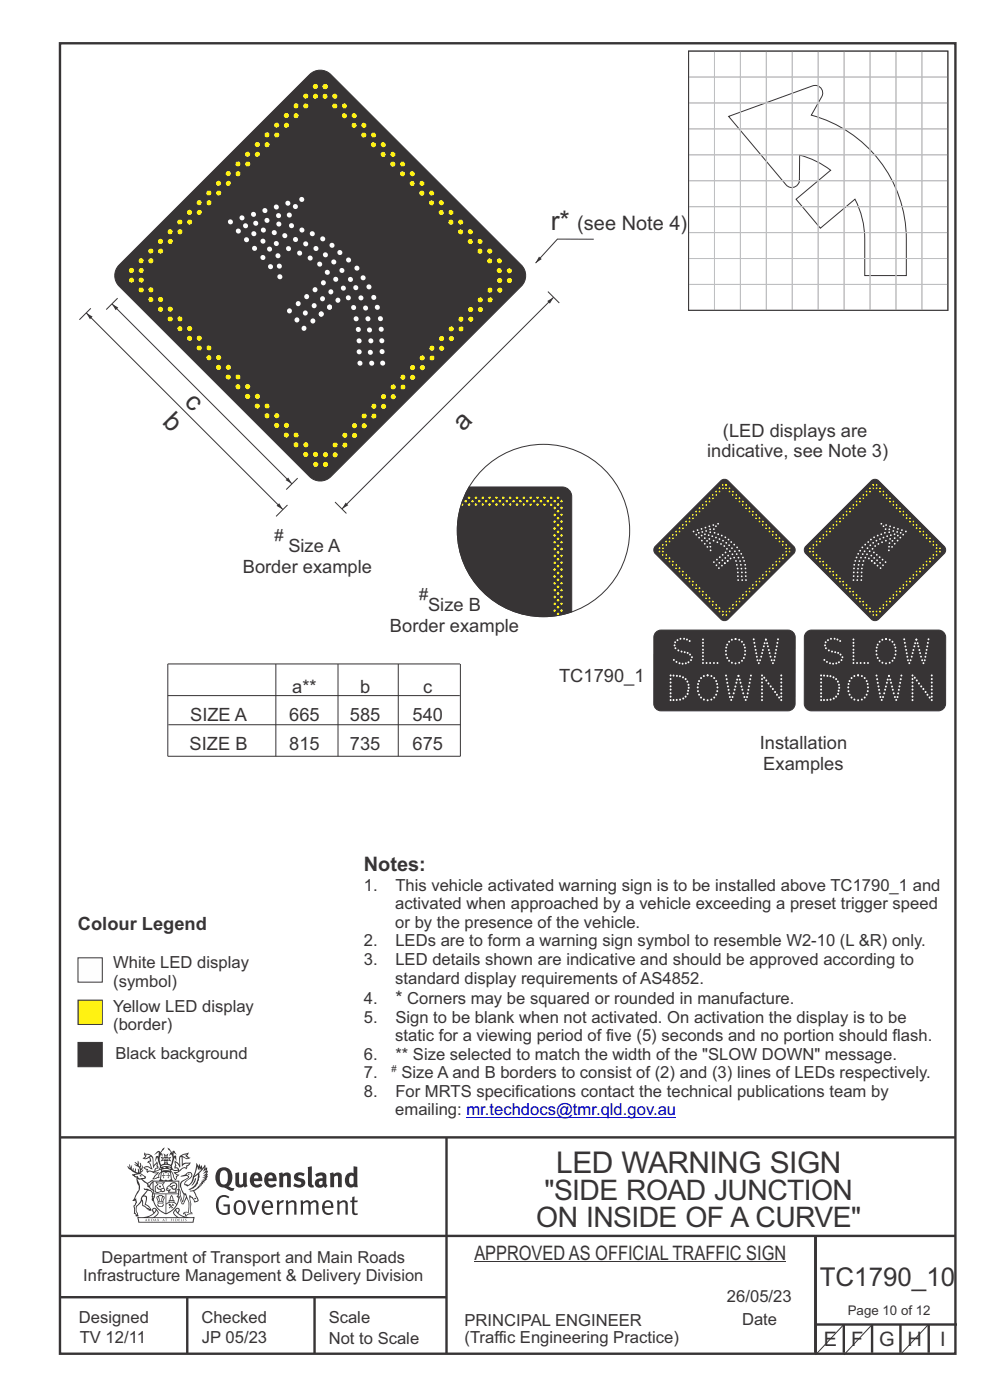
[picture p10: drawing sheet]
<svg xmlns="http://www.w3.org/2000/svg" width="210mm" height="297mm" viewBox="0 0 210 297" stroke-linecap="round" stroke-linejoin="round" font-family="sans-serif">
<defs><g id="words">
<text font-size="6.3" fill="#373435" x="118" y="248.8">LED WARNING SIGN</text>
<g font-size="6" fill="#373435">
<text x="115.5" y="254.6">&quot;SIDE ROAD JUNCTION</text>
<text x="113.8" y="260.3">ON INSIDE OF A CURVE&quot;</text>
</g>
<text font-size="5.7" fill="#373435" x="116.8" y="48.8">r*</text>
<g font-size="5.6" fill="#373435">
<text x="34.3" y="89.7" transform="rotate(45 34.3 89.7)">b</text>
<text x="38.9" y="85.5" transform="rotate(45 38.9 85.5)">c</text>
<text x="98.2" y="91.6" transform="rotate(-45 98.2 91.6)">a</text>
</g>
<text font-size="5.5" fill="#373435" x="173.9" y="272.9">TC1790_10</text>
<g font-size="4.2" fill="#373435">
<text x="122.5" y="48.8">(see Note 4)</text>
<text x="77.2" y="184.8">Notes:</text>
<text x="100.6" y="267.2">APPROVED AS OFFICIAL TRAFFIC SIGN</text>
<text x="174.7" y="285.6">E</text>
<text x="180.5" y="285.6">F</text>
<text x="186.5" y="285.6">G</text>
<text x="192.5" y="285.6">H</text>
<text x="199.4" y="285.6">I</text>
</g>
<g font-size="3.9" fill="#373435">
<text x="153.4" y="92.7">(LED displays are</text>
<text x="150" y="97">indicative, see Note 3)</text>
<text x="61.2" y="117.1">Size A</text>
<text x="51.5" y="121.5">Border example</text>
<text x="90.8" y="129.6">Size B</text>
<text x="82.7" y="134">Border example</text>
<text x="62" y="147">a**</text>
<text x="76.4" y="147">b</text>
<text x="89.8" y="147">c</text>
<text x="118.6" y="144.6">TC1790_1</text>
<text x="40.3" y="153">SIZE A</text>
<text x="61.3" y="153">665</text>
<text x="74.2" y="153">585</text>
<text x="87.5" y="153">540</text>
<text x="40.2" y="159.1">SIZE B</text>
<text x="61.3" y="159.1">815</text>
<text x="74.2" y="159.1">735</text>
<text x="87.5" y="159.1">675</text>
<text x="161.2" y="159">Installation</text>
<text x="161.9" y="163.3">Examples</text>
<text x="16.5" y="197.2">Colour Legend</text>
<text x="83.9" y="212.9">* Corners may be squared or rounded in manufacture.</text>
</g>
<g font-size="3.5" fill="#373435">
<text x="58.3" y="114.9">#</text>
<text x="88.9" y="127.3">#</text>
<text x="77.2" y="188.9">1.</text>
<text x="83.9" y="188.9">This vehicle activated warning sign is to be installed above TC1790_1 and</text>
<text x="83.8" y="192.9">activated when approached by a vehicle exceeding a preset trigger speed</text>
<text x="83.8" y="196.8">or by the presence of the vehicle.</text>
<text x="77.2" y="200.8">2.</text>
<text x="83.9" y="200.8">LEDs are to form a warning sign symbol to resemble W2-10 (L &amp;R) only.</text>
<text x="24" y="205.4">White LED display</text>
<text x="24" y="209.3">(symbol)</text>
<text x="77.2" y="204.7">3.</text>
<text x="83.8" y="208.6">standard display requirements of AS4852.</text>
<text x="83.9" y="204.7">LED details shown are indicative and should be approved according to</text>
<text x="24" y="214.7">Yellow LED display</text>
<text x="77.2" y="212.9">4.</text>
<text x="24" y="218.6">(border)</text>
<text x="77.2" y="216.9">5.</text>
<text x="83.8" y="220.9">static for a viewing period of five (5) seconds and no portion should flash.</text>
<text x="83.9" y="216.9">Sign to be blank when not activated. On activation the display is to be</text>
<text x="24.5" y="224.7">Black background</text>
<text x="77.2" y="224.8">6.</text>
<text x="83.9" y="224.8">** Size selected to match the width of the &quot;SLOW DOWN&quot; message.</text>
<text x="77.2" y="232.7">8.</text>
<text x="77.2" y="228.7">7.</text>
<text x="83.9" y="232.7">For MRTS specifications contact the technical publications team by</text>
<text x="85.2" y="228.7">Size A and B borders to consist of (2) and (3) lines of LEDs respectively.</text>
<text x="83.8" y="236.6">emailing: mr.techdocs@tmr.qld.gov.au</text>
<text x="21.6" y="267.9">Department of Transport and Main Roads</text>
<text x="17.7" y="271.8">Infrastructure Management &amp; Delivery Division</text>
<text x="16.7" y="280.6">Designed</text>
<text x="42.7" y="280.6">Checked</text>
<text x="69.7" y="280.6">Scale</text>
<text x="98.5" y="281.3">PRINCIPAL ENGINEER</text>
<text x="154.2" y="276.2">26/05/23</text>
<text x="157.4" y="281.2">Date</text>
<text x="16.9" y="284.8">TV 12/11</text>
<text x="42.8" y="284.8">JP 05/23</text>
<text x="69.7" y="285.2">Not to Scale</text>
<text x="98.5" y="284.8">(Traffic Engineering Practice)</text>
</g>
<text font-size="2.8" fill="#373435" x="179.8" y="279.1">Page 10 of 12</text>
<text font-size="2" fill="#373435" x="83.1" y="227.4">#</text>
</g></defs>
<g fill="none" stroke="#373435" stroke-width=".51">
<path d="M12.7 9.2h190v278h-190zM12.7 241.3h190M94.7 241.4v45.8M12.7 275.2h82M12.7 262.2h190.1M39.7 275.2v12M66.7 275.2v12M173 262.1v24.9M173 281h30M179 281v6M185 281v6M191 281v6"/>
<path d="M197 281v6"/>
</g>
<g fill="#373435">
<path d="M47 248.4a2.55 2.55 0 0 0 0 2.7l.3 .2a.81 .81 0 0 0 1-1v-.5a1.04 1.04 0 0 0-1.1-1.5zM46.3 248.1a1.82 1.82 0 0 1 2.1-.2 1.82 1.82 0 0 1 .9 1.8 2.29 2.29 0 0 1-.8 2l.7 .3h.5l-.2 .6a2.87 2.87 0 0 1-2-.7 2.12 2.12 0 0 1-1.7-3.1z" fill-rule="evenodd"/>
<path d="M49.9 248.9l.8-.2v2a.46 .46 0 0 0 .3 .6 .46 .46 0 0 0 .6-.3v-2.1l.7-.2v2.4l.2 .5-.5 .3-.3-.3a1.02 1.02 0 0 1-1.2 .3 1.02 1.02 0 0 1-.6-1.1z" fill-rule="evenodd"/>
<path d="M54 249.5l-.1 .5h.9a.49 .49 0 0 0-.2-.6 .49 .49 0 0 0-.6 .1zM53.4 249.1a1.34 1.34 0 0 1 1.6-.2 1.34 1.34 0 0 1 .6 1.5v.2h-1.7a.77 .77 0 0 0 .5 .8 .77 .77 0 0 0 .9-.4l.3 .5a1.59 1.59 0 0 1-2 .2 1.59 1.59 0 0 1-.5-2.1z" fill-rule="evenodd"/>
<path d="M57 249.5l-.1 .5h1a.49 .49 0 0 0-.2-.6 .49 .49 0 0 0-.7 .1zM56.4 249.1a1.34 1.34 0 0 1 1.6-.2 1.34 1.34 0 0 1 .7 1.5v.2h-1.8a.77 .77 0 0 0 .5 .8 .77 .77 0 0 0 .9-.4l.4 .5a1.59 1.59 0 0 1-2.1 .2 1.59 1.59 0 0 1-.5-2.1z" fill-rule="evenodd"/>
<path d="M59.2 248.9l.7-.2 .1 .4a.95 .95 0 0 1 1-.3 .95 .95 0 0 1 .7 .8v2.3h-.8v-2.3a.46 .46 0 0 0-.8 .1v2.2h-.8z" fill-rule="evenodd"/>
<path d="M62.6 249.1a1.75 1.75 0 0 1 2-.1l-.2 .5-.6-.2a.43 .43 0 0 0-.6 .3l.4 .3a1.04 1.04 0 0 1 1.2 1.1 1.04 1.04 0 0 1-1.4 1l-1.2-.4 .3-.6 1 .4 .4-.4a.88 .88 0 0 0-1-.5l-.4-.2-.1-.4z" fill-rule="evenodd"/>
<path d="M65.3 247.6l.8-.2 .1 3.8 .3 .2 .1 .4a.88 .88 0 0 1-1 0 .88 .88 0 0 1-.3-1z" fill-rule="evenodd"/>
<path d="M67.8 250.6a.43 .43 0 0 0-.1 .7 .43 .43 0 0 0 .7-.1v-.7zM66.8 249.1a1.7 1.7 0 0 1 2.4 .1v1.9l.3 .4-.4 .5-.5-.4a1.03 1.03 0 0 1-1.7-.1 1.03 1.03 0 0 1 .8-1.5h.7v-.4a.8 .8 0 0 0-1.2 .1z" fill-rule="evenodd"/>
<path d="M70 248.9l.7-.2 .1 .4a.95 .95 0 0 1 1-.3 .95 .95 0 0 1 .7 .8v2.3h-.8v-2.3a.46 .46 0 0 0-.8 .1v2.2h-.8z" fill-rule="evenodd"/>
<path d="M74.3 249.5a1.48 1.48 0 0 0 0 1.7h.5l.2-.1v-1.5l-.3-.2zM75 247.4l.8 .1 .1 4.4h-.7l-.1-.2a1.26 1.26 0 0 1-1.4 0 1.26 1.26 0 0 1-.5-1.3 1.29 1.29 0 0 1 .4-1.4 1.29 1.29 0 0 1 1.4-.1z" fill-rule="evenodd"/>
<path d="M46.4 253.9a1.72 1.72 0 0 1 2.3 0l-.3 .3a1.24 1.24 0 0 0-1.4-.2 1.24 1.24 0 0 0-.6 1.4 1.49 1.49 0 0 0 1.2 1.9l.7-.1v-1.3h-.8l-.1-.4h1.3v1.9a1.93 1.93 0 0 1-2.2 0 1.93 1.93 0 0 1-.7-2.2l.2-.8z" fill-rule="evenodd"/>
<path d="M50.4 255.1a1.65 1.65 0 0 0 .2 2.2 .99 .99 0 0 0 1-1.4 .78 .78 0 0 0-.4-.8 .78 .78 0 0 0-.8 0zM50 254.9a1.33 1.33 0 0 1 1.6-.1 1.33 1.33 0 0 1 .5 1.4 1.31 1.31 0 0 1-1.3 1.6 1.31 1.31 0 0 1-1.2-1.6v-.6z" fill-rule="evenodd"/>
<path d="M52.5 254.7l.4-.1 .9 2.6 .8-2.5h.5l-1.1 3h-.5z" fill-rule="evenodd"/>
<path d="M56.3 255.2l-.2 .7h1.3a.7 .7 0 0 0-.3-.8 .7 .7 0 0 0-.8 .1zM55.9 255a1.22 1.22 0 0 1 1.5-.2 1.22 1.22 0 0 1 .5 1.5h-1.8a.93 .93 0 0 0 .5 1 .93 .93 0 0 0 1.1-.2l.2 .3a1.43 1.43 0 0 1-1.8 .1 1.43 1.43 0 0 1-.6-1.7z" fill-rule="evenodd"/>
<path d="M58.7 254.7l.4-.1 .1 .5 .4-.4 .6-.1-.2 .5a.66 .66 0 0 0-.8 .7v1.9h-.4z" fill-rule="evenodd"/>
<path d="M60.6 254.7l.4-.1 .1 .5a.94 .94 0 0 1 1-.5 .94 .94 0 0 1 .8 .8v2.3h-.5l-.1-2.5a.81 .81 0 0 0-1.2 .3v2.2h-.4z" fill-rule="evenodd"/>
<path d="M63.7 254.7l.5-.1 .1 .5 .4-.3a.78 .78 0 0 1 1.1 .3 .9 .9 0 0 1 1-.5 .9 .9 0 0 1 .8 .8v2.3h-.5l-.1-2.5a.67 .67 0 0 0-1.1 .3v2.2h-.5v-2.4l-.4-.3-.7 .4v2.3h-.5z" fill-rule="evenodd"/>
<path d="M69 255.2l-.1 .7h1.3a.7 .7 0 0 0-.3-.8 .7 .7 0 0 0-.9 .1zM68.7 255a1.22 1.22 0 0 1 1.5-.2 1.22 1.22 0 0 1 .5 1.5h-1.8a.93 .93 0 0 0 .4 1 .93 .93 0 0 0 1.2-.2l.1 .3a1.44 1.44 0 0 1-1.7 .1 1.44 1.44 0 0 1-.6-1.7z" fill-rule="evenodd"/>
<path d="M71.4 254.7l.5-.1 .1 .5a.94 .94 0 0 1 1-.5 .94 .94 0 0 1 .8 .8v2.3h-.5l-.1-2.5a.81 .81 0 0 0-1.2 .3v2.2h-.4z" fill-rule="evenodd"/>
<path d="M74.7 253.9l.5-.1v.9h.7l-.1 .3h-.6v2.2l.1 .2h.5l.1 .3a.75 .75 0 0 1-1.2-.6v-2.1h-.4v-.3h.4z" fill-rule="evenodd"/>
<path d="M30.8 244.9l1.1 .3-.9 .5h-.4l.6-.5zM31.8 245.4h.2a2.44 2.44 0 0 1 .4 1.9l.1 .5 .7-1-.1 .6 .3 .3a.57 .57 0 0 0-.6 .7l-1-.1-.5 .2 .2-.5-.8-.3 .7-.1 .9 .5 .1-.1-.6-1.3-.2-.2h.5zM30.7 244.4l-.1 .5 .2 .4-.6 .4a1.04 1.04 0 0 0 1.4-.1l.2 .6-.3 .1-.2 .4a.94 .94 0 0 1 .8 1.1l-.2-.1a1.16 1.16 0 0 0-1.5-.1l.3 .4 .4 .2 .1 .5 .2 .1 .1-.2a.94 .94 0 0 1 1.1 .2l.8 .1-1.2 1.2a1.13 1.13 0 0 0 1.2-.2l.4-.1-.1-.4 .5-.8a.83 .83 0 0 0-.6 1.1l-.3-.1-.7 .4 1.1-1.4-.5 .1-.5-.1 1.3-.5-.1-.1-.9 .4v-.3l.2-.2 .3 .1 .1-.3-.2-.4v-.6l-.1-.4-.7 1v-.7a1.42 1.42 0 0 0-1.6-1.8z" fill-rule="evenodd"/>
<path d="M38.5 245.2l.5-.2 .7-.1-.6 .3 .8 .5h-.3zM38.3 245.5l.2-.1 .1 2a1.69 1.69 0 0 1 1.6-.6l-.8 .5 .1 .5a1.1 1.1 0 0 0-1.5 .6l-.1-.5-.2-.2h-.5l.3-.4-.3-.7a1.42 1.42 0 0 1 .8 1.1l.2-.1zM37.1 246.2l.1 1-.2 .3 .1 .4h.5l.1 .2a.96 .96 0 0 1-1.1-.1l-.1 .1a1.06 1.06 0 0 0 1.3 .2v.1a.72 .72 0 0 1-1 .2l.3 .5 .6 .2-.4 .2-.1 .6-.2-.3-.4-1.1-.4-.4 .4 .9a1.54 1.54 0 0 0 .7 1.2l.2-.3a.58 .58 0 0 1 .4-.8l.2-.1h-.3l-.5-.3 .9-.5a.93 .93 0 0 1 1.2-.5v.2l.2-.2 .1-.5a.99 .99 0 0 0 .7-.8l-1.3 .1-.3 .2-.1-1.4 .9 .4 .9-.3h-.4l-.5-.4 .4-.7-.6 .2a1.46 1.46 0 0 0-1.4 2.1v.4l-.2-.4z" fill-rule="evenodd"/>
<path d="M35.6 248.9l.2 .1-.1 .3 .4 .1h-.4v.6l-.1-.6h-.3l.3-.1z" fill-rule="evenodd"/>
<path d="M34.6 248.9l.2 .1v.3l.3 .1h-.3l-.1 .6v-.6h-.4l.4-.1z" fill-rule="evenodd"/>
<path d="M34.3 248.8a.57 .57 0 0 1 .9 .2 .57 .57 0 0 1 .9-.2l.2 1.4h-.2a.57 .57 0 0 1-.9 0 .69 .69 0 0 1-1.1 0zM34.2 248.1l-.3 2.1-.2 .4h3l-.2-.4-.3-2.1h-.2v.2l-.8-.1-.8 .1v-.2z" fill-rule="evenodd"/>
<path d="M34.2 252.4a.3 .3 0 0 0 .6 0 .3 .3 0 0 0-.6 0zM33.3 250.9l.3 .3-.3 .4a.79 .79 0 0 0 0 1.3l.8-.2-.1-.3a.55 .55 0 0 1-.7-.6l.1-.1 .2 .3 .3 .2 .8-.2-.4-.7 .4-.4-.7 .2zM33 250.7l1.1 .2 .9-.2-.4 .6 .4 1.2a.56 .56 0 0 1-.8 .3l-.2 .1a.73 .73 0 0 1-.9 .1 .73 .73 0 0 1-.3-1v-.4l.6-.4z" fill-rule="evenodd"/>
<path d="M35.6 251.8l.7-.4a.58 .58 0 0 1 1-.1 .58 .58 0 0 1-.4 .9l-.3-.3a.43 .43 0 0 1 .6-.4 .57 .57 0 0 0-.8 .2l-.2-.1-.3 .1 .4 .2a.55 .55 0 0 0 .9 .4v.5h-1.3l.3-.4-.1-.1-.6 .1 .2-.3-.2-.1zM35.4 251.8l-.1 .2a.39 .39 0 0 0 .2 .6h.3l-.2 .4h1.9l-.1-.8a.86 .86 0 0 0-.1-1.3 .86 .86 0 0 0-1.3 .4z" fill-rule="evenodd"/>
<path d="M36 254.8h.8v.2h-.8zM36.4 253.8l.2 .8h-.4zM36.4 253.5l-.3 .5-.1 .6h-.2v.4l-.7 .4 .2 .1a1.48 1.48 0 0 1 2.1 .2l.2-.1-.6-.5v-.5h-.2l-.1-.6z" fill-rule="evenodd"/>
<path d="M35.8 255.4l.4 .1 .1 .3 .3-.2-.2-.2a.38 .38 0 0 1 .5 .5l-.2-.2-.3 .2 .3 .2-.3 .3-.1-.4-.4 .4-.1-.2 .4-.3-.1-.1-.2 .1z" fill-rule="evenodd"/>
<path d="M34.5 254h.2v.2l-.2 .6h-.2zM33.6 255.3h.9v.2a.55 .55 0 0 1-.8 .4v-.2l-.2-.1zM33.4 254h.2l.2 .8h-.2zM33.6 255l.8-.1 .1 .2h-.8zM33.8 253.7h.5l-.2 1.1h-.1zM33.3 253.8l-.1 .3 .3 1.1a.48 .48 0 0 0-.1 .6 .48 .48 0 0 0 .5 .2h.5a.49 .49 0 0 0 .2-.8l.3-1.1-.1-.3a1.42 1.42 0 0 0-1.5 0z" fill-rule="evenodd"/>
<path d="M33.7 251.5l.4 .1 .1 .3h-.3z" fill-rule="evenodd"/>
<path d="M41.3 250.1l.3-.2-.2 .8-.6 .8h-.2l.5-.7z" fill-rule="evenodd"/>
<path d="M39.7 249l.3-.2 .5 .2a.88 .88 0 0 1-.6 1.1 1.22 1.22 0 0 0-.8 1.3l.5 .2a.72 .72 0 0 0 .9-.4l.5-.8 .2-.6 .8-.6v.2a2.85 2.85 0 0 1-2 2.9l.1 .1a2.13 2.13 0 0 0 1.9-1.5v-.3a2.01 2.01 0 0 0 .3-1.7l1.1-1.3-.4 1 .7-.5-.7 1 .8-.4-.8 .8 .7-.2-.9 .6 .8-.1-.8 .4h.7l-.8 .3 .3 .2h-.4l.2 .3h-.4l.2 .3h-.4l.1 .2h-.1a2.16 2.16 0 0 1-2 1.1l.1 .2 .4-.1a.76 .76 0 0 1 .7 .8l.5 1.2-.6 .2a1.45 1.45 0 0 0-1.1-1.3l.2 1.8-.1 1.8 .4 .3a1.07 1.07 0 0 0-1.2 .4v-.3l-.5-.2a.87 .87 0 0 1 1.1-.1v-.7a4.4 4.4 0 0 0-.6-3.1l-.1-.3h-.2a2.16 2.16 0 0 1-.7-2.2l.3-.4 1.2-.7a.55 .55 0 0 0-.4-.8zM37.8 252.4a.76 .76 0 0 1 .3 1.1l.6 1.6 .4-1.7 .2 .1a.61 .61 0 0 1-.1 .9l-.3 .8-.2 .1-.7-1.6-.3 .1a1.18 1.18 0 0 0 .1-1.4zM41.8 247.5l.2 .7 .3-.5v.6l.4-.5a1.9 1.9 0 0 1-1.2 1.4l-.3 .3zM38.2 249.6l1.4-.2 .2 .2v.3l-.5 .2a1.26 1.26 0 0 0-.9 1.9l.2 .7a1.84 1.84 0 0 1 .1 2.1l-.4-1.4a.96 .96 0 0 0-.4-1.2l-.4 .2a.78 .78 0 0 1 0 1.3l.1 .3h.4l.4 1.1a.38 .38 0 0 0 .2 .4 .38 .38 0 0 0 .4-.1l.6-1.2a2.94 2.94 0 0 1 .4 2.5l-.1 .4h-.8l-.3 .4v.2l.4-.1 .1 .4 .2 .1a1.02 1.02 0 0 1 1.3-.5v-.4l-.3-.1 .1-1.8-.3-1.3h.1a1.14 1.14 0 0 1 .8 1 .63 .63 0 0 0 .8-.2 .63 .63 0 0 0-.2-.9l-.6-1.2 .9-.6 .2-.4h.3l-.1-.2h.4l-.1-.3h.3l-.1-.3 .5-.1-.2-.2 .6-.4v-.2h-.2l.4-.5h-.3l.3-.5-.4 .1 .4-.5v-.3l-.3 .2 .2-.7-.1-.2-.4 .3v-.8l-.6 .8-.2-.8-.2 .5-.3-.7-.1 .6-.5-.8-.1 1.4-.6 1.8a1.81 1.81 0 0 1-1 1.5l-.6-.2a1.75 1.75 0 0 1 1.1-1.2 .75 .75 0 0 0 .1-1.3 .75 .75 0 0 0-1.2 .4z" fill-rule="evenodd"/>
<path d="M41.2 254.1h.3l.2 .2-.4 .1z" fill-rule="evenodd"/>
<path d="M29.4 258.4h11.6l-.1 .8h-11.4zM31.3 258.2l.5-.1a2.48 2.48 0 0 0 1.4-1.3l.3 .5-.5 .6-.5 .3zM32.5 256.6l.3-.2 .2 .1-.3 .7zM37.2 256.8a2.65 2.65 0 0 0 1.8 1.4h-1.1l-.5-.3-.5-.6zM37.4 256.5l.2-.1 .3 .2-.3 .6zM29.2 258.2l.1 1.2h11.8l.2-1.1-.2-.1a4.1 4.1 0 0 1-3.3-.9l.3-.4-.1-.6a1.06 1.06 0 0 0-1.3 1l.2 .4 .6 .5h-4.7l.3-.1a.84 .84 0 0 0 .6-.8 .84 .84 0 0 0-.5-.8l-.3-.2h-.5l-.1 .6 .3 .4a4.2 4.2 0 0 1-3.4 .9z" fill-rule="evenodd"/>
<path d="M31 258.7l.1 .2h-.2zM31 258.5l-.3 .6 .4-.2 .2 .2z" fill-rule="evenodd"/>
<path d="M31.3 258.6h.3v.4a.25 .25 0 0 0 .2-.1 .25 .25 0 0 0-.1-.3h.1a.29 .29 0 0 1 0 .4 .29 .29 0 0 1-.4 0 .29 .29 0 0 1 0-.4z" fill-rule="evenodd"/>
<path d="M32.2 258.6a.22 .22 0 0 1 .3 .2 .22 .22 0 0 1-.3 .2zM32 258.6l.1 .4a.33 .33 0 0 0 .4 0 .33 .33 0 0 0 0-.4 .33 .33 0 0 0-.5 0z" fill-rule="evenodd"/>
<path d="M32.9 258.7l.1 .2h-.2zM32.9 258.5l-.2 .6 .3-.2 .2 .2z" fill-rule="evenodd"/>
<path d="M33.3 258.6h.2l.1 .1 .2-.1-.2 .2 .2 .3-.3-.3-.1 .3h-.1l.2-.3z" fill-rule="evenodd"/>
<path d="M34.7 258.7l.1 .2h-.2zM34.7 258.5l-.3 .6 .4-.2 .2 .2z" fill-rule="evenodd"/>
<path d="M35 258.5h.5l-.2 .1v.5h-.2l.1-.5z" fill-rule="evenodd"/>
<path d="M36.2 258.6l.3-.1-.1 .1v.2h.1h-.1v.3h-.2z" fill-rule="evenodd"/>
<path d="M36.7 258.6h.2v.5h-.2z" fill-rule="evenodd"/>
<path d="M37.3 258.6a.22 .22 0 0 1 .3 .2 .22 .22 0 0 1-.3 .2zM37.1 258.6v.4a.33 .33 0 0 0 .5 0 .33 .33 0 0 0 0-.4 .33 .33 0 0 0-.5 0z" fill-rule="evenodd"/>
<path d="M37.8 258.6l.4-.1-.2 .1v.2h.1h-.1v.2l.2 .1h-.4z" fill-rule="evenodd"/>
<path d="M38.4 258.6h.2l-.1 .4 .2 .1h-.3z" fill-rule="evenodd"/>
<path d="M38.9 258.6h.2v.5h-.2z" fill-rule="evenodd"/>
<path d="M39.3 258.6h.2h-.1l.2 .3-.2 .2-.1-.1v-.1l.2 .1z" fill-rule="evenodd"/>
<path d="M34.2 247.4a1.51 1.51 0 0 1 2 .2 2.67 2.67 0 0 0-2.1 0zM35.7 247.6l.4 .1 .1 .3-.4-.1zM34.6 247.6h.5l.1 .2h-.4zM34 247.8l.3 .2h-.3zM34.9 246.9l.3-.2 .3 .2zM34.9 245.6l.2 .1v.3h-.2zM35 245.1l.2 .2 .2-.2-.1 .3h-.2zM35.1 246.3h.2l.1 .4-.2-.2-.2 .2zM35.3 245.7l.2-.1v.4h-.2zM34.4 245.7h.3l.1 .3-.4 .1 .2-.2zM35.7 245.7h.3l-.2 .2 .2 .2-.4-.1zM32.7 244.9l1-.5-.1 1-.2-.2-.3 .2-.3 1.1 .5-1 .3 .9a1.84 1.84 0 0 1 .2 1.7l.4 .1a2.48 2.48 0 0 1 2.2 0l.2-.2-.2-.7 .7-1.8 .4 .7-.2-1-.2-.1-.2 .3v-.9l.6 .4-.6-.8-.3 .1-.1 .4-.5-.9-.5-.3 .2 .5 .6 .5-.5 .8 .4-.4a2.06 2.06 0 0 1 0 2.3l-.5-.2-.2-.6 .1-.1 .8 .2-.4-.5 .4-.5-.7 .2-.2-.2 .2-.7-.5 .4-.5-.4 .2 .7-.2 .2-.7-.2 .4 .5-.4 .5 .8-.2 .1 .1-.2 .6-.5 .2a2.02 2.02 0 0 1 0-2.2l.3 .5-.1-.7-.3-.1 .8-1.2-.4 .3-.5 .8-.2-.3a.8 .8 0 0 0-.8 .5z" fill-rule="evenodd"/>
<path d="M29.2 250.1l.3 .1a.61 .61 0 0 1 .8 .4l.3 .2a.8 .8 0 0 1 .6 1l.4 .1 .5 .5a1 1 0 0 1 .5 1.1l-.1 .7v-.5h-.1a.96 .96 0 0 0-.8-1.3l-.2-.2h-.7l-.1-.1-.1 .1 .1 .3h.6l-1.2 1.3-.2 1-.4 .6a1.33 1.33 0 0 0-.5 1.8l.2 .5a1.26 1.26 0 0 1-.5-1.5l-.1-.3a1.56 1.56 0 0 0 .4-1.7l-.3 .2 .2-.5a3.2 3.2 0 0 0 .7-3zM30.4 253.9h.4a2.06 2.06 0 0 1-.1 1.6l.7 .5 .4 .4-.6-.1-.8-.6-.1-.9a.51 .51 0 0 1 .1-.9zM28.6 249.3a1.52 1.52 0 0 1 2.1 .5l-1.1 .2-.2-.1-.1-.4h-.5zM27.5 247v.8l-.3-.4h-.1a3.1 3.1 0 0 0 1.9 1.6l-1 .1 .5 .6 .5 .1 .1 1.1a1.84 1.84 0 0 1-.3 2.5l-.4 .9-.3 .4 .2 .1 .4-.1 .1 .4-.2 .5-.3 .2 .1 1.7h.2l.3 .5 .1 .1 .4-.1-.1-.5a1.3 1.3 0 0 1-.1-1.7l.9-1 .1 1.1 .6 .2 .5 .5 .1-.1 .2 .3h.5a1.85 1.85 0 0 0-1.2-1.4l.1-.3a1.39 1.39 0 0 0 0-1.4l-.5-.1 .5-.5a.66 .66 0 0 1 .9-.4 .66 .66 0 0 1 .3 .9l-.1 .4 .2-.1v.2l-.1 .3 .2 .5 .1-.3a2.24 2.24 0 0 0 .1-2.2 .73 .73 0 0 1-.7-.7 .73 .73 0 0 1 .6-.7v-.2a.94 .94 0 0 0-.9 .8 .48 .48 0 0 1-.1-.6 .48 .48 0 0 1 .5-.2l.5-.3a.51 .51 0 0 0-.8 .2l-.5 .2-1-.8h.6l.2-.5-1.2-.7 .5-.5v-.3l-.5 .4 .1-.2a.69 .69 0 0 0 .2-1v.4l-.2 .3v-1.1l-.3-.2 .1 .6-.1 .2-.4-1.3v.7l-.6-.4 .5 .7-.6-.2 .3 .3a1 1 0 0 1 .7 1.4l-.2-.8v.9l-.5-.2v-.8l-.2 .7-.2-.1-.1-.6-.2 .4-.2-.2 .1-.7-.2 .5z" fill-rule="evenodd"/>
<path d="M29.6 249.4l.2-.1 .3 .2z" fill-rule="evenodd"/>
<path d="M32.4 250.5h5.6v2l-.2-.1v-1.7h-5.2v2.5h5.2v-.8l.1 .2-.1 1.1v-.3h-2.5v4a4.1 4.1 0 0 0 2.6-3.6l.1-.1a4 4 0 0 1-2.8 3.9 4.2 4.2 0 0 1-2.8-4.7l.1 1.2 .1-.1a3.8 3.8 0 0 0 2.5 3.4v-4h-2.5l-.2-.9z" fill-rule="evenodd"/>
<circle cx="40" cy="249.1" r=".17"/>
</g>
<path d="M126 50.7h-7.8l-4.6 5.1" fill="none" stroke="#373435" stroke-width=".21"/>
<path d="M114.3 54.4l.6 .6-1.3 .8z" fill="#373435"/>
<path d="M116.2 61.9l2.4 2.4M117.4 63.1l-44.9 44.9" fill="none" stroke="#373435" stroke-width=".21"/>
<g fill="#373435">
<path d="M116.1 63.9l1.3-.8-.8 1.3z"/>
<path d="M73.3 106.6l.6 .6-1.4 .8z"/>
</g>
<path d="M23.7 64.5l38.2 38.1" fill="none" stroke="#373435" stroke-width=".21"/>
<g fill="#373435">
<path d="M61.1 101.3l.8 1.3-1.3-.7z"/>
<path d="M23.7 64.5l1.4 .8-.6 .5z"/>
</g>
<path d="M18.3 66.4l41.7 41.7M25 63.3l-2.5 2.4M63.1 101.4l-2.4 2.5M71.1 106.5l2.4 2.4" fill="none" stroke="#373435" stroke-width=".21"/>
<g fill="#373435">
<path d="M58.7 107.3l.5-.5 .8 1.3z"/>
<path d="M18.3 66.4l1.3 .8-.5 .5z"/>
</g>
<path d="M19.3 65.4l-2.5 2.4M61 107.1l-2.4 2.4" fill="none" stroke="#373435" stroke-width=".21"/>
<path d="M25.3 56.2l40.4-40.4a3.2 3.2 0 0 1 4.5 0l40.4 40.4a3.2 3.2 0 0 1 0 4.5l-40.4 40.4a3.2 3.2 0 0 1-4.5 0l-40.4-40.4a3.2 3.2 0 0 1 0-4.5z" fill-rule="evenodd" fill="#373435" stroke="#373435" stroke-width=".21"/>
<g fill="#fff212">
<circle cx="67" cy="98.5" r=".54"/>
<circle cx="69" cy="96.5" r=".54"/>
<circle cx="71.1" cy="94.4" r=".54"/>
<circle cx="73.1" cy="92.4" r=".54"/>
<circle cx="75.2" cy="90.3" r=".54"/>
<circle cx="77.2" cy="88.3" r=".54"/>
<circle cx="79.3" cy="86.2" r=".54"/>
<circle cx="81.3" cy="84.1" r=".54"/>
<circle cx="83.4" cy="82.1" r=".54"/>
<circle cx="85.4" cy="80" r=".54"/>
<circle cx="87.5" cy="78" r=".54"/>
<circle cx="89.6" cy="75.9" r=".54"/>
<circle cx="91.6" cy="73.9" r=".54"/>
<circle cx="93.7" cy="71.8" r=".54"/>
<circle cx="95.7" cy="69.8" r=".54"/>
<circle cx="97.8" cy="67.7" r=".54"/>
<circle cx="99.8" cy="65.7" r=".54"/>
<circle cx="101.9" cy="63.6" r=".54"/>
<circle cx="103.9" cy="61.6" r=".54"/>
<circle cx="106" cy="59.5" r=".54"/>
<circle cx="108" cy="57.4" r=".54"/>
<circle cx="69" cy="98.5" r=".54"/>
<circle cx="71.1" cy="96.5" r=".54"/>
<circle cx="73.1" cy="94.4" r=".54"/>
<circle cx="75.2" cy="92.4" r=".54"/>
<circle cx="77.3" cy="90.3" r=".54"/>
<circle cx="79.3" cy="88.3" r=".54"/>
<circle cx="81.4" cy="86.2" r=".54"/>
<circle cx="83.4" cy="84.2" r=".54"/>
<circle cx="85.5" cy="82.1" r=".54"/>
<circle cx="87.5" cy="80.1" r=".54"/>
<circle cx="89.6" cy="78" r=".54"/>
<circle cx="91.6" cy="76" r=".54"/>
<circle cx="93.7" cy="73.9" r=".54"/>
<circle cx="95.7" cy="71.8" r=".54"/>
<circle cx="97.8" cy="69.8" r=".54"/>
<circle cx="99.8" cy="67.7" r=".54"/>
<circle cx="101.9" cy="65.7" r=".54"/>
<circle cx="103.9" cy="63.6" r=".54"/>
<circle cx="106" cy="61.6" r=".54"/>
<circle cx="108.1" cy="59.5" r=".54"/>
<circle cx="27.9" cy="59.4" r=".54"/>
<circle cx="29.9" cy="57.4" r=".54"/>
<circle cx="32" cy="55.3" r=".54"/>
<circle cx="34.1" cy="53.3" r=".54"/>
<circle cx="36.1" cy="51.2" r=".54"/>
<circle cx="38.2" cy="49.2" r=".54"/>
<circle cx="40.2" cy="47.1" r=".54"/>
<circle cx="42.3" cy="45.1" r=".54"/>
<circle cx="44.3" cy="43" r=".54"/>
<circle cx="46.4" cy="41" r=".54"/>
<circle cx="48.4" cy="38.9" r=".54"/>
<circle cx="50.5" cy="36.9" r=".54"/>
<circle cx="52.5" cy="34.8" r=".54"/>
<circle cx="54.6" cy="32.8" r=".54"/>
<circle cx="56.6" cy="30.7" r=".54"/>
<circle cx="58.7" cy="28.6" r=".54"/>
<circle cx="60.7" cy="26.6" r=".54"/>
<circle cx="62.8" cy="24.5" r=".54"/>
<circle cx="64.9" cy="22.5" r=".54"/>
<circle cx="66.9" cy="20.4" r=".54"/>
<circle cx="69" cy="18.4" r=".54"/>
<circle cx="27.9" cy="57.4" r=".54"/>
<circle cx="29.9" cy="55.3" r=".54"/>
<circle cx="32" cy="53.3" r=".54"/>
<circle cx="34" cy="51.2" r=".54"/>
<circle cx="36.1" cy="49.2" r=".54"/>
<circle cx="38.1" cy="47.1" r=".54"/>
<circle cx="40.2" cy="45.1" r=".54"/>
<circle cx="42.2" cy="43" r=".54"/>
<circle cx="44.3" cy="40.9" r=".54"/>
<circle cx="46.4" cy="38.9" r=".54"/>
<circle cx="48.4" cy="36.8" r=".54"/>
<circle cx="50.5" cy="34.8" r=".54"/>
<circle cx="52.5" cy="32.7" r=".54"/>
<circle cx="54.6" cy="30.7" r=".54"/>
<circle cx="56.6" cy="28.6" r=".54"/>
<circle cx="58.7" cy="26.6" r=".54"/>
<circle cx="60.7" cy="24.5" r=".54"/>
<circle cx="62.8" cy="22.5" r=".54"/>
<circle cx="64.8" cy="20.4" r=".54"/>
<circle cx="66.9" cy="18.4" r=".54"/>
<circle cx="68.9" cy="20.4" r=".54"/>
<circle cx="71" cy="22.5" r=".54"/>
<circle cx="73" cy="24.5" r=".54"/>
<circle cx="75.1" cy="26.6" r=".54"/>
<circle cx="77.2" cy="28.6" r=".54"/>
<circle cx="79.2" cy="30.7" r=".54"/>
<circle cx="81.3" cy="32.8" r=".54"/>
<circle cx="83.3" cy="34.8" r=".54"/>
<circle cx="85.4" cy="36.9" r=".54"/>
<circle cx="87.4" cy="38.9" r=".54"/>
<circle cx="89.5" cy="41" r=".54"/>
<circle cx="91.5" cy="43" r=".54"/>
<circle cx="93.6" cy="45.1" r=".54"/>
<circle cx="95.6" cy="47.1" r=".54"/>
<circle cx="97.7" cy="49.2" r=".54"/>
<circle cx="99.7" cy="51.2" r=".54"/>
<circle cx="101.8" cy="53.3" r=".54"/>
<circle cx="103.9" cy="55.3" r=".54"/>
<circle cx="105.9" cy="57.4" r=".54"/>
<circle cx="71" cy="20.4" r=".54"/>
<circle cx="73.1" cy="22.5" r=".54"/>
<circle cx="75.1" cy="24.5" r=".54"/>
<circle cx="77.2" cy="26.6" r=".54"/>
<circle cx="79.2" cy="28.6" r=".54"/>
<circle cx="81.3" cy="30.7" r=".54"/>
<circle cx="83.3" cy="32.7" r=".54"/>
<circle cx="85.4" cy="34.8" r=".54"/>
<circle cx="87.4" cy="36.8" r=".54"/>
<circle cx="89.5" cy="38.9" r=".54"/>
<circle cx="91.6" cy="40.9" r=".54"/>
<circle cx="93.6" cy="43" r=".54"/>
<circle cx="95.7" cy="45.1" r=".54"/>
<circle cx="97.7" cy="47.1" r=".54"/>
<circle cx="99.8" cy="49.2" r=".54"/>
<circle cx="101.8" cy="51.2" r=".54"/>
<circle cx="103.9" cy="53.3" r=".54"/>
<circle cx="105.9" cy="55.3" r=".54"/>
<circle cx="29.9" cy="59.4" r=".54"/>
<circle cx="32" cy="61.5" r=".54"/>
<circle cx="34.1" cy="63.5" r=".54"/>
<circle cx="36.1" cy="65.6" r=".54"/>
<circle cx="38.2" cy="67.6" r=".54"/>
<circle cx="40.2" cy="69.7" r=".54"/>
<circle cx="42.3" cy="71.7" r=".54"/>
<circle cx="44.3" cy="73.8" r=".54"/>
<circle cx="46.4" cy="75.9" r=".54"/>
<circle cx="48.4" cy="77.9" r=".54"/>
<circle cx="50.5" cy="80" r=".54"/>
<circle cx="52.5" cy="82" r=".54"/>
<circle cx="54.6" cy="84.1" r=".54"/>
<circle cx="56.6" cy="86.1" r=".54"/>
<circle cx="58.7" cy="88.2" r=".54"/>
<circle cx="60.8" cy="90.2" r=".54"/>
<circle cx="62.8" cy="92.3" r=".54"/>
<circle cx="64.9" cy="94.3" r=".54"/>
<circle cx="66.9" cy="96.4" r=".54"/>
<circle cx="29.9" cy="61.5" r=".54"/>
<circle cx="32" cy="63.6" r=".54"/>
<circle cx="34" cy="65.6" r=".54"/>
<circle cx="36.1" cy="67.7" r=".54"/>
<circle cx="38.1" cy="69.7" r=".54"/>
<circle cx="40.2" cy="71.8" r=".54"/>
<circle cx="42.3" cy="73.8" r=".54"/>
<circle cx="44.3" cy="75.9" r=".54"/>
<circle cx="46.4" cy="77.9" r=".54"/>
<circle cx="48.4" cy="80" r=".54"/>
<circle cx="50.5" cy="82" r=".54"/>
<circle cx="52.5" cy="84.1" r=".54"/>
<circle cx="54.6" cy="86.1" r=".54"/>
<circle cx="56.6" cy="88.2" r=".54"/>
<circle cx="58.7" cy="90.2" r=".54"/>
<circle cx="60.7" cy="92.3" r=".54"/>
<circle cx="62.8" cy="94.4" r=".54"/>
<circle cx="64.8" cy="96.4" r=".54"/>
</g>
<g fill="#fefefe">
<circle cx="72.8" cy="61.1" r=".53"/>
<circle cx="73.9" cy="63.2" r=".53"/>
<circle cx="76.6" cy="63.2" r=".53"/>
<circle cx="78.3" cy="60.9" r=".53"/>
<circle cx="75.5" cy="61" r=".53"/>
<circle cx="77" cy="58.9" r=".53"/>
<circle cx="74.4" cy="59.3" r=".53"/>
<circle cx="75.7" cy="56.9" r=".53"/>
<circle cx="59.4" cy="58.7" r=".53"/>
<circle cx="59.3" cy="56.5" r=".53"/>
<circle cx="57.4" cy="56.6" r=".53"/>
<circle cx="59" cy="54.3" r=".53"/>
<circle cx="55.8" cy="54.6" r=".53"/>
<circle cx="61.2" cy="52.7" r=".53"/>
<circle cx="69.4" cy="57.8" r=".53"/>
<circle cx="62.7" cy="50.8" r=".53"/>
<circle cx="71.2" cy="59.3" r=".53"/>
<circle cx="73.9" cy="55.2" r=".53"/>
<circle cx="72.5" cy="57.4" r=".53"/>
<circle cx="67.8" cy="56" r=".53"/>
<circle cx="72.1" cy="53.6" r=".53"/>
<circle cx="70.8" cy="55.6" r=".53"/>
<circle cx="65.8" cy="54.7" r=".53"/>
<circle cx="63.6" cy="53.7" r=".53"/>
<circle cx="69" cy="54.1" r=".53"/>
<circle cx="64.9" cy="51.7" r=".53"/>
<circle cx="67" cy="52.7" r=".53"/>
<circle cx="70.4" cy="52" r=".53"/>
<circle cx="66.3" cy="49.6" r=".53"/>
<circle cx="68.5" cy="50.7" r=".53"/>
<circle cx="75" cy="65.2" r=".53"/>
<circle cx="75.6" cy="67.6" r=".53"/>
<circle cx="78.1" cy="67.6" r=".53"/>
<circle cx="80.7" cy="67.6" r=".53"/>
<circle cx="80.1" cy="65.2" r=".53"/>
<circle cx="77.6" cy="65.4" r=".53"/>
<circle cx="79.3" cy="63.1" r=".53"/>
<circle cx="76" cy="69.9" r=".53"/>
<circle cx="76.2" cy="72.3" r=".53"/>
<circle cx="78.7" cy="72.3" r=".53"/>
<circle cx="81" cy="72.3" r=".53"/>
<circle cx="80.9" cy="69.8" r=".53"/>
<circle cx="78.4" cy="70" r=".53"/>
<circle cx="76.2" cy="74.6" r=".53"/>
<circle cx="76.4" cy="77.1" r=".53"/>
<circle cx="78.9" cy="77.1" r=".53"/>
<circle cx="81.2" cy="77" r=".53"/>
<circle cx="81.1" cy="74.6" r=".53"/>
<circle cx="78.6" cy="74.7" r=".53"/>
<circle cx="64.1" cy="48.8" r=".53"/>
<circle cx="61.8" cy="47.9" r=".53"/>
<circle cx="60.4" cy="50" r=".53"/>
<circle cx="58.6" cy="51.7" r=".53"/>
<circle cx="57.2" cy="52.8" r=".53"/>
<circle cx="55.8" cy="51.2" r=".53"/>
<circle cx="54" cy="52.7" r=".53"/>
<circle cx="52.3" cy="50.9" r=".53"/>
<circle cx="53.9" cy="49.6" r=".53"/>
<circle cx="55.9" cy="48.8" r=".53"/>
<circle cx="58.2" cy="49.3" r=".53"/>
<circle cx="59.2" cy="47.5" r=".53"/>
<circle cx="61.4" cy="45.6" r=".53"/>
<circle cx="62.7" cy="43.8" r=".53"/>
<circle cx="59.1" cy="45.7" r=".53"/>
<circle cx="56.6" cy="46.8" r=".53"/>
<circle cx="54.3" cy="47.4" r=".53"/>
<circle cx="53.8" cy="45.5" r=".53"/>
<circle cx="56.2" cy="44.7" r=".53"/>
<circle cx="58.6" cy="43.9" r=".53"/>
<circle cx="61.1" cy="43.1" r=".53"/>
<circle cx="64" cy="42.3" r=".53"/>
<circle cx="51.3" cy="46.2" r=".53"/>
<circle cx="48.9" cy="47.1" r=".53"/>
<circle cx="52.1" cy="47.9" r=".53"/>
<circle cx="50.6" cy="49" r=".53"/>
<circle cx="65.1" cy="62.9" r=".53"/>
<circle cx="66.8" cy="61.5" r=".53"/>
<circle cx="68.6" cy="60" r=".53"/>
<circle cx="66.6" cy="64.9" r=".53"/>
<circle cx="68.4" cy="63.4" r=".53"/>
<circle cx="70.2" cy="61.9" r=".53"/>
<circle cx="68.1" cy="66.6" r=".53"/>
<circle cx="69.9" cy="65.2" r=".53"/>
<circle cx="71.7" cy="63.7" r=".53"/>
<circle cx="63.3" cy="64.4" r=".53"/>
<circle cx="61.4" cy="66" r=".53"/>
<circle cx="63" cy="67.9" r=".53"/>
<circle cx="64.5" cy="69.7" r=".53"/>
<circle cx="66.4" cy="68.1" r=".53"/>
<circle cx="64.8" cy="66.4" r=".53"/>
</g>
<path d="M139 115.9l13.9-13.9a1.1 1.1 0 0 1 1.6 0l13.9 13.9a1.1 1.1 0 0 1 0 1.5l-13.9 14a1.1 1.1 0 0 1-1.6 0l-13.9-14a1.1 1.1 0 0 1 0-1.5z" fill-rule="evenodd" fill="#373435" stroke="#373435" stroke-width=".21"/>
<g fill="#fff212">
<circle cx="153.3" cy="130.5" r=".19"/>
<circle cx="154.1" cy="129.7" r=".19"/>
<circle cx="154.8" cy="129" r=".19"/>
<circle cx="155.5" cy="128.3" r=".19"/>
<circle cx="156.2" cy="127.6" r=".19"/>
<circle cx="156.9" cy="126.9" r=".19"/>
<circle cx="157.6" cy="126.2" r=".19"/>
<circle cx="158.3" cy="125.5" r=".19"/>
<circle cx="159" cy="124.8" r=".19"/>
<circle cx="159.7" cy="124.1" r=".19"/>
<circle cx="160.4" cy="123.4" r=".19"/>
<circle cx="161.1" cy="122.7" r=".19"/>
<circle cx="161.8" cy="122" r=".19"/>
<circle cx="162.5" cy="121.3" r=".19"/>
<circle cx="163.2" cy="120.6" r=".19"/>
<circle cx="163.9" cy="119.9" r=".19"/>
<circle cx="164.7" cy="119.1" r=".19"/>
<circle cx="165.4" cy="118.4" r=".19"/>
<circle cx="166.1" cy="117.7" r=".19"/>
<circle cx="166.8" cy="117" r=".19"/>
<circle cx="167.5" cy="116.3" r=".19"/>
<circle cx="154.1" cy="130.5" r=".19"/>
<circle cx="154.8" cy="129.8" r=".19"/>
<circle cx="155.5" cy="129" r=".19"/>
<circle cx="156.2" cy="128.3" r=".19"/>
<circle cx="156.9" cy="127.6" r=".19"/>
<circle cx="157.6" cy="126.9" r=".19"/>
<circle cx="158.3" cy="126.2" r=".19"/>
<circle cx="159" cy="125.5" r=".19"/>
<circle cx="159.7" cy="124.8" r=".19"/>
<circle cx="160.4" cy="124.1" r=".19"/>
<circle cx="161.1" cy="123.4" r=".19"/>
<circle cx="161.8" cy="122.7" r=".19"/>
<circle cx="162.5" cy="122" r=".19"/>
<circle cx="163.2" cy="121.3" r=".19"/>
<circle cx="164" cy="120.6" r=".19"/>
<circle cx="164.7" cy="119.9" r=".19"/>
<circle cx="165.4" cy="119.2" r=".19"/>
<circle cx="166.1" cy="118.4" r=".19"/>
<circle cx="166.8" cy="117.7" r=".19"/>
<circle cx="167.5" cy="117" r=".19"/>
<circle cx="139.9" cy="117" r=".19"/>
<circle cx="140.6" cy="116.3" r=".19"/>
<circle cx="141.3" cy="115.6" r=".19"/>
<circle cx="142" cy="114.9" r=".19"/>
<circle cx="142.7" cy="114.2" r=".19"/>
<circle cx="143.4" cy="113.5" r=".19"/>
<circle cx="144.1" cy="112.8" r=".19"/>
<circle cx="144.8" cy="112.1" r=".19"/>
<circle cx="145.6" cy="111.4" r=".19"/>
<circle cx="146.3" cy="110.7" r=".19"/>
<circle cx="147" cy="109.9" r=".19"/>
<circle cx="147.7" cy="109.2" r=".19"/>
<circle cx="148.4" cy="108.5" r=".19"/>
<circle cx="149.1" cy="107.8" r=".19"/>
<circle cx="149.8" cy="107.1" r=".19"/>
<circle cx="150.5" cy="106.4" r=".19"/>
<circle cx="151.2" cy="105.7" r=".19"/>
<circle cx="151.9" cy="105" r=".19"/>
<circle cx="152.6" cy="104.3" r=".19"/>
<circle cx="153.3" cy="103.6" r=".19"/>
<circle cx="154" cy="102.9" r=".19"/>
<circle cx="139.9" cy="116.3" r=".19"/>
<circle cx="140.6" cy="115.6" r=".19"/>
<circle cx="141.3" cy="114.9" r=".19"/>
<circle cx="142" cy="114.2" r=".19"/>
<circle cx="142.7" cy="113.5" r=".19"/>
<circle cx="143.4" cy="112.8" r=".19"/>
<circle cx="144.1" cy="112.1" r=".19"/>
<circle cx="144.8" cy="111.4" r=".19"/>
<circle cx="145.5" cy="110.6" r=".19"/>
<circle cx="146.3" cy="109.9" r=".19"/>
<circle cx="147" cy="109.2" r=".19"/>
<circle cx="147.7" cy="108.5" r=".19"/>
<circle cx="148.4" cy="107.8" r=".19"/>
<circle cx="149.1" cy="107.1" r=".19"/>
<circle cx="149.8" cy="106.4" r=".19"/>
<circle cx="150.5" cy="105.7" r=".19"/>
<circle cx="151.2" cy="105" r=".19"/>
<circle cx="151.9" cy="104.3" r=".19"/>
<circle cx="152.6" cy="103.6" r=".19"/>
<circle cx="153.3" cy="102.9" r=".19"/>
<circle cx="154" cy="103.6" r=".19"/>
<circle cx="154.7" cy="104.3" r=".19"/>
<circle cx="155.4" cy="105" r=".19"/>
<circle cx="156.1" cy="105.7" r=".19"/>
<circle cx="156.9" cy="106.4" r=".19"/>
<circle cx="157.6" cy="107.1" r=".19"/>
<circle cx="158.3" cy="107.8" r=".19"/>
<circle cx="159" cy="108.5" r=".19"/>
<circle cx="159.7" cy="109.2" r=".19"/>
<circle cx="160.4" cy="109.9" r=".19"/>
<circle cx="161.1" cy="110.7" r=".19"/>
<circle cx="161.8" cy="111.4" r=".19"/>
<circle cx="162.5" cy="112.1" r=".19"/>
<circle cx="163.2" cy="112.8" r=".19"/>
<circle cx="163.9" cy="113.5" r=".19"/>
<circle cx="164.6" cy="114.2" r=".19"/>
<circle cx="165.3" cy="114.9" r=".19"/>
<circle cx="166" cy="115.6" r=".19"/>
<circle cx="166.7" cy="116.3" r=".19"/>
<circle cx="154.7" cy="103.6" r=".19"/>
<circle cx="155.4" cy="104.3" r=".19"/>
<circle cx="156.2" cy="105" r=".19"/>
<circle cx="156.9" cy="105.7" r=".19"/>
<circle cx="157.6" cy="106.4" r=".19"/>
<circle cx="158.3" cy="107.1" r=".19"/>
<circle cx="159" cy="107.8" r=".19"/>
<circle cx="159.7" cy="108.5" r=".19"/>
<circle cx="160.4" cy="109.2" r=".19"/>
<circle cx="161.1" cy="109.9" r=".19"/>
<circle cx="161.8" cy="110.6" r=".19"/>
<circle cx="162.5" cy="111.4" r=".19"/>
<circle cx="163.2" cy="112.1" r=".19"/>
<circle cx="163.9" cy="112.8" r=".19"/>
<circle cx="164.6" cy="113.5" r=".19"/>
<circle cx="165.3" cy="114.2" r=".19"/>
<circle cx="166" cy="114.9" r=".19"/>
<circle cx="166.8" cy="115.6" r=".19"/>
<circle cx="140.6" cy="117" r=".19"/>
<circle cx="141.3" cy="117.7" r=".19"/>
<circle cx="142" cy="118.4" r=".19"/>
<circle cx="142.7" cy="119.1" r=".19"/>
<circle cx="143.4" cy="119.8" r=".19"/>
<circle cx="144.1" cy="120.5" r=".19"/>
<circle cx="144.8" cy="121.2" r=".19"/>
<circle cx="145.6" cy="121.9" r=".19"/>
<circle cx="146.3" cy="122.7" r=".19"/>
<circle cx="147" cy="123.4" r=".19"/>
<circle cx="147.7" cy="124.1" r=".19"/>
<circle cx="148.4" cy="124.8" r=".19"/>
<circle cx="149.1" cy="125.5" r=".19"/>
<circle cx="149.8" cy="126.2" r=".19"/>
<circle cx="150.5" cy="126.9" r=".19"/>
<circle cx="151.2" cy="127.6" r=".19"/>
<circle cx="151.9" cy="128.3" r=".19"/>
<circle cx="152.6" cy="129" r=".19"/>
<circle cx="153.3" cy="129.7" r=".19"/>
<circle cx="140.6" cy="117.7" r=".19"/>
<circle cx="141.3" cy="118.4" r=".19"/>
<circle cx="142" cy="119.1" r=".19"/>
<circle cx="142.7" cy="119.8" r=".19"/>
<circle cx="143.4" cy="120.5" r=".19"/>
<circle cx="144.1" cy="121.2" r=".19"/>
<circle cx="144.8" cy="122" r=".19"/>
<circle cx="145.5" cy="122.7" r=".19"/>
<circle cx="146.3" cy="123.4" r=".19"/>
<circle cx="147" cy="124.1" r=".19"/>
<circle cx="147.7" cy="124.8" r=".19"/>
<circle cx="148.4" cy="125.5" r=".19"/>
<circle cx="149.1" cy="126.2" r=".19"/>
<circle cx="149.8" cy="126.9" r=".19"/>
<circle cx="150.5" cy="127.6" r=".19"/>
<circle cx="151.2" cy="128.3" r=".19"/>
<circle cx="151.9" cy="129" r=".19"/>
<circle cx="152.6" cy="129.7" r=".19"/>
</g>
<g fill="#fefefe">
<circle cx="155.4" cy="117.6" r=".18"/>
<circle cx="155.7" cy="118.3" r=".18"/>
<circle cx="156.7" cy="118.3" r=".18"/>
<circle cx="157.2" cy="117.5" r=".18"/>
<circle cx="156.3" cy="117.6" r=".18"/>
<circle cx="156.8" cy="116.8" r=".18"/>
<circle cx="155.9" cy="117" r=".18"/>
<circle cx="156.4" cy="116.1" r=".18"/>
<circle cx="150.7" cy="116.8" r=".18"/>
<circle cx="150.7" cy="116" r=".18"/>
<circle cx="150.1" cy="116" r=".18"/>
<circle cx="150.6" cy="115.2" r=".18"/>
<circle cx="149.5" cy="115.4" r=".18"/>
<circle cx="151.4" cy="114.7" r=".18"/>
<circle cx="154.2" cy="116.4" r=".18"/>
<circle cx="151.9" cy="114" r=".18"/>
<circle cx="154.8" cy="116.9" r=".18"/>
<circle cx="155.7" cy="115.5" r=".18"/>
<circle cx="155.3" cy="116.3" r=".18"/>
<circle cx="153.6" cy="115.8" r=".18"/>
<circle cx="155.1" cy="115" r=".18"/>
<circle cx="154.7" cy="115.7" r=".18"/>
<circle cx="152.9" cy="115.4" r=".18"/>
<circle cx="152.2" cy="115" r=".18"/>
<circle cx="154.1" cy="115.2" r=".18"/>
<circle cx="152.6" cy="114.4" r=".18"/>
<circle cx="153.4" cy="114.7" r=".18"/>
<circle cx="154.5" cy="114.5" r=".18"/>
<circle cx="153.1" cy="113.6" r=".18"/>
<circle cx="153.9" cy="114" r=".18"/>
<circle cx="156.1" cy="119" r=".18"/>
<circle cx="156.3" cy="119.8" r=".18"/>
<circle cx="157.2" cy="119.8" r=".18"/>
<circle cx="158.1" cy="119.8" r=".18"/>
<circle cx="157.8" cy="119" r=".18"/>
<circle cx="157" cy="119" r=".18"/>
<circle cx="157.6" cy="118.3" r=".18"/>
<circle cx="156.5" cy="120.6" r=".18"/>
<circle cx="156.5" cy="121.4" r=".18"/>
<circle cx="157.4" cy="121.4" r=".18"/>
<circle cx="158.2" cy="121.4" r=".18"/>
<circle cx="158.1" cy="120.6" r=".18"/>
<circle cx="157.3" cy="120.6" r=".18"/>
<circle cx="156.5" cy="122.2" r=".18"/>
<circle cx="156.6" cy="123.1" r=".18"/>
<circle cx="157.4" cy="123.1" r=".18"/>
<circle cx="158.2" cy="123.1" r=".18"/>
<circle cx="158.2" cy="122.2" r=".18"/>
<circle cx="157.3" cy="122.3" r=".18"/>
<circle cx="152.3" cy="113.4" r=".18"/>
<circle cx="151.6" cy="113" r=".18"/>
<circle cx="151.1" cy="113.8" r=".18"/>
<circle cx="150.5" cy="114.3" r=".18"/>
<circle cx="150" cy="114.7" r=".18"/>
<circle cx="149.5" cy="114.2" r=".18"/>
<circle cx="148.9" cy="114.7" r=".18"/>
<circle cx="148.3" cy="114.1" r=".18"/>
<circle cx="148.8" cy="113.6" r=".18"/>
<circle cx="149.5" cy="113.4" r=".18"/>
<circle cx="150.3" cy="113.5" r=".18"/>
<circle cx="150.7" cy="112.9" r=".18"/>
<circle cx="151.4" cy="112.3" r=".18"/>
<circle cx="151.9" cy="111.6" r=".18"/>
<circle cx="150.6" cy="112.3" r=".18"/>
<circle cx="149.8" cy="112.6" r=".18"/>
<circle cx="149" cy="112.9" r=".18"/>
<circle cx="148.8" cy="112.2" r=".18"/>
<circle cx="149.6" cy="111.9" r=".18"/>
<circle cx="150.5" cy="111.7" r=".18"/>
<circle cx="151.3" cy="111.4" r=".18"/>
<circle cx="152.3" cy="111.1" r=".18"/>
<circle cx="148" cy="112.5" r=".18"/>
<circle cx="147.1" cy="112.8" r=".18"/>
<circle cx="148.2" cy="113" r=".18"/>
<circle cx="147.7" cy="113.4" r=".18"/>
<circle cx="152.7" cy="118.2" r=".18"/>
<circle cx="153.3" cy="117.7" r=".18"/>
<circle cx="153.9" cy="117.2" r=".18"/>
<circle cx="153.2" cy="118.9" r=".18"/>
<circle cx="153.8" cy="118.4" r=".18"/>
<circle cx="154.5" cy="117.9" r=".18"/>
<circle cx="153.7" cy="119.5" r=".18"/>
<circle cx="154.4" cy="119" r=".18"/>
<circle cx="155" cy="118.5" r=".18"/>
<circle cx="152.1" cy="118.7" r=".18"/>
<circle cx="151.4" cy="119.3" r=".18"/>
<circle cx="152" cy="119.9" r=".18"/>
<circle cx="152.5" cy="120.5" r=".18"/>
<circle cx="153.1" cy="120" r=".18"/>
<circle cx="152.6" cy="119.4" r=".18"/>
</g>
<path d="M184.8 102a1.1 1.1 0 0 1 1.6 0l13.9 13.9a1.1 1.1 0 0 1 0 1.5l-13.9 14a1.1 1.1 0 0 1-1.6 0l-13.9-14a1.1 1.1 0 0 1 0-1.5z" fill-rule="evenodd" fill="#373435" stroke="#373435" stroke-width=".21"/>
<g fill="#fff212">
<circle cx="185.9" cy="130.5" r=".19"/>
<circle cx="185.2" cy="129.7" r=".19"/>
<circle cx="184.5" cy="129" r=".19"/>
<circle cx="183.8" cy="128.3" r=".19"/>
<circle cx="183.1" cy="127.6" r=".19"/>
<circle cx="182.4" cy="126.9" r=".19"/>
<circle cx="181.7" cy="126.2" r=".19"/>
<circle cx="181" cy="125.5" r=".19"/>
<circle cx="180.3" cy="124.8" r=".19"/>
<circle cx="179.6" cy="124.1" r=".19"/>
<circle cx="178.9" cy="123.4" r=".19"/>
<circle cx="178.2" cy="122.7" r=".19"/>
<circle cx="177.5" cy="122" r=".19"/>
<circle cx="176.7" cy="121.3" r=".19"/>
<circle cx="176" cy="120.6" r=".19"/>
<circle cx="175.3" cy="119.9" r=".19"/>
<circle cx="174.6" cy="119.1" r=".19"/>
<circle cx="173.9" cy="118.4" r=".19"/>
<circle cx="173.2" cy="117.7" r=".19"/>
<circle cx="172.5" cy="117" r=".19"/>
<circle cx="171.8" cy="116.3" r=".19"/>
<circle cx="185.2" cy="130.5" r=".19"/>
<circle cx="184.5" cy="129.8" r=".19"/>
<circle cx="183.8" cy="129" r=".19"/>
<circle cx="183.1" cy="128.3" r=".19"/>
<circle cx="182.4" cy="127.6" r=".19"/>
<circle cx="181.7" cy="126.9" r=".19"/>
<circle cx="181" cy="126.2" r=".19"/>
<circle cx="180.3" cy="125.5" r=".19"/>
<circle cx="179.6" cy="124.8" r=".19"/>
<circle cx="178.9" cy="124.1" r=".19"/>
<circle cx="178.2" cy="123.4" r=".19"/>
<circle cx="177.4" cy="122.7" r=".19"/>
<circle cx="176.7" cy="122" r=".19"/>
<circle cx="176" cy="121.3" r=".19"/>
<circle cx="175.3" cy="120.6" r=".19"/>
<circle cx="174.6" cy="119.9" r=".19"/>
<circle cx="173.9" cy="119.2" r=".19"/>
<circle cx="173.2" cy="118.4" r=".19"/>
<circle cx="172.5" cy="117.7" r=".19"/>
<circle cx="171.8" cy="117" r=".19"/>
<circle cx="199.4" cy="117" r=".19"/>
<circle cx="198.7" cy="116.3" r=".19"/>
<circle cx="198" cy="115.6" r=".19"/>
<circle cx="197.3" cy="114.9" r=".19"/>
<circle cx="196.6" cy="114.2" r=".19"/>
<circle cx="195.8" cy="113.5" r=".19"/>
<circle cx="195.1" cy="112.8" r=".19"/>
<circle cx="194.4" cy="112.1" r=".19"/>
<circle cx="193.7" cy="111.4" r=".19"/>
<circle cx="193" cy="110.7" r=".19"/>
<circle cx="192.3" cy="109.9" r=".19"/>
<circle cx="191.6" cy="109.2" r=".19"/>
<circle cx="190.9" cy="108.5" r=".19"/>
<circle cx="190.2" cy="107.8" r=".19"/>
<circle cx="189.5" cy="107.1" r=".19"/>
<circle cx="188.8" cy="106.4" r=".19"/>
<circle cx="188.1" cy="105.7" r=".19"/>
<circle cx="187.4" cy="105" r=".19"/>
<circle cx="186.7" cy="104.3" r=".19"/>
<circle cx="185.9" cy="103.6" r=".19"/>
<circle cx="185.2" cy="102.9" r=".19"/>
<circle cx="199.4" cy="116.3" r=".19"/>
<circle cx="198.7" cy="115.6" r=".19"/>
<circle cx="198" cy="114.9" r=".19"/>
<circle cx="197.3" cy="114.2" r=".19"/>
<circle cx="196.6" cy="113.5" r=".19"/>
<circle cx="195.9" cy="112.8" r=".19"/>
<circle cx="195.1" cy="112.1" r=".19"/>
<circle cx="194.4" cy="111.4" r=".19"/>
<circle cx="193.7" cy="110.6" r=".19"/>
<circle cx="193" cy="109.9" r=".19"/>
<circle cx="192.3" cy="109.2" r=".19"/>
<circle cx="191.6" cy="108.5" r=".19"/>
<circle cx="190.9" cy="107.8" r=".19"/>
<circle cx="190.2" cy="107.1" r=".19"/>
<circle cx="189.5" cy="106.4" r=".19"/>
<circle cx="188.8" cy="105.7" r=".19"/>
<circle cx="188.1" cy="105" r=".19"/>
<circle cx="187.4" cy="104.3" r=".19"/>
<circle cx="186.7" cy="103.6" r=".19"/>
<circle cx="186" cy="102.9" r=".19"/>
<circle cx="185.3" cy="103.6" r=".19"/>
<circle cx="184.5" cy="104.3" r=".19"/>
<circle cx="183.8" cy="105" r=".19"/>
<circle cx="183.1" cy="105.7" r=".19"/>
<circle cx="182.4" cy="106.4" r=".19"/>
<circle cx="181.7" cy="107.1" r=".19"/>
<circle cx="181" cy="107.8" r=".19"/>
<circle cx="180.3" cy="108.5" r=".19"/>
<circle cx="179.6" cy="109.2" r=".19"/>
<circle cx="178.9" cy="109.9" r=".19"/>
<circle cx="178.2" cy="110.7" r=".19"/>
<circle cx="177.5" cy="111.4" r=".19"/>
<circle cx="176.8" cy="112.1" r=".19"/>
<circle cx="176.1" cy="112.8" r=".19"/>
<circle cx="175.4" cy="113.5" r=".19"/>
<circle cx="174.7" cy="114.2" r=".19"/>
<circle cx="173.9" cy="114.9" r=".19"/>
<circle cx="173.2" cy="115.6" r=".19"/>
<circle cx="172.5" cy="116.3" r=".19"/>
<circle cx="184.5" cy="103.6" r=".19"/>
<circle cx="183.8" cy="104.3" r=".19"/>
<circle cx="183.1" cy="105" r=".19"/>
<circle cx="182.4" cy="105.7" r=".19"/>
<circle cx="181.7" cy="106.4" r=".19"/>
<circle cx="181" cy="107.1" r=".19"/>
<circle cx="180.3" cy="107.8" r=".19"/>
<circle cx="179.6" cy="108.5" r=".19"/>
<circle cx="178.9" cy="109.2" r=".19"/>
<circle cx="178.2" cy="109.9" r=".19"/>
<circle cx="177.5" cy="110.6" r=".19"/>
<circle cx="176.8" cy="111.4" r=".19"/>
<circle cx="176.1" cy="112.1" r=".19"/>
<circle cx="175.4" cy="112.8" r=".19"/>
<circle cx="174.6" cy="113.5" r=".19"/>
<circle cx="173.9" cy="114.2" r=".19"/>
<circle cx="173.2" cy="114.9" r=".19"/>
<circle cx="172.5" cy="115.6" r=".19"/>
<circle cx="198.7" cy="117" r=".19"/>
<circle cx="198" cy="117.7" r=".19"/>
<circle cx="197.3" cy="118.4" r=".19"/>
<circle cx="196.5" cy="119.1" r=".19"/>
<circle cx="195.8" cy="119.8" r=".19"/>
<circle cx="195.1" cy="120.5" r=".19"/>
<circle cx="194.4" cy="121.2" r=".19"/>
<circle cx="193.7" cy="121.9" r=".19"/>
<circle cx="193" cy="122.7" r=".19"/>
<circle cx="192.3" cy="123.4" r=".19"/>
<circle cx="191.6" cy="124.1" r=".19"/>
<circle cx="190.9" cy="124.8" r=".19"/>
<circle cx="190.2" cy="125.5" r=".19"/>
<circle cx="189.5" cy="126.2" r=".19"/>
<circle cx="188.8" cy="126.9" r=".19"/>
<circle cx="188.1" cy="127.6" r=".19"/>
<circle cx="187.4" cy="128.3" r=".19"/>
<circle cx="186.7" cy="129" r=".19"/>
<circle cx="185.9" cy="129.7" r=".19"/>
<circle cx="198.7" cy="117.7" r=".19"/>
<circle cx="198" cy="118.4" r=".19"/>
<circle cx="197.3" cy="119.1" r=".19"/>
<circle cx="196.6" cy="119.8" r=".19"/>
<circle cx="195.8" cy="120.5" r=".19"/>
<circle cx="195.1" cy="121.2" r=".19"/>
<circle cx="194.4" cy="122" r=".19"/>
<circle cx="193.7" cy="122.7" r=".19"/>
<circle cx="193" cy="123.4" r=".19"/>
<circle cx="192.3" cy="124.1" r=".19"/>
<circle cx="191.6" cy="124.8" r=".19"/>
<circle cx="190.9" cy="125.5" r=".19"/>
<circle cx="190.2" cy="126.2" r=".19"/>
<circle cx="189.5" cy="126.9" r=".19"/>
<circle cx="188.8" cy="127.6" r=".19"/>
<circle cx="188.1" cy="128.3" r=".19"/>
<circle cx="187.4" cy="129" r=".19"/>
<circle cx="186.7" cy="129.7" r=".19"/>
</g>
<g fill="#fefefe">
<circle cx="183.9" cy="117.6" r=".18"/>
<circle cx="183.5" cy="118.3" r=".18"/>
<circle cx="182.6" cy="118.3" r=".18"/>
<circle cx="182" cy="117.5" r=".18"/>
<circle cx="183" cy="117.6" r=".18"/>
<circle cx="182.5" cy="116.8" r=".18"/>
<circle cx="183.4" cy="117" r=".18"/>
<circle cx="182.9" cy="116.1" r=".18"/>
<circle cx="188.5" cy="116.8" r=".18"/>
<circle cx="188.6" cy="116" r=".18"/>
<circle cx="189.2" cy="116" r=".18"/>
<circle cx="188.7" cy="115.2" r=".18"/>
<circle cx="189.8" cy="115.4" r=".18"/>
<circle cx="187.9" cy="114.7" r=".18"/>
<circle cx="185.1" cy="116.4" r=".18"/>
<circle cx="187.4" cy="114" r=".18"/>
<circle cx="184.5" cy="116.9" r=".18"/>
<circle cx="183.5" cy="115.5" r=".18"/>
<circle cx="184" cy="116.3" r=".18"/>
<circle cx="185.6" cy="115.8" r=".18"/>
<circle cx="184.2" cy="115" r=".18"/>
<circle cx="184.6" cy="115.7" r=".18"/>
<circle cx="186.3" cy="115.4" r=".18"/>
<circle cx="187.1" cy="115" r=".18"/>
<circle cx="185.2" cy="115.2" r=".18"/>
<circle cx="186.7" cy="114.4" r=".18"/>
<circle cx="185.9" cy="114.7" r=".18"/>
<circle cx="184.7" cy="114.5" r=".18"/>
<circle cx="186.2" cy="113.6" r=".18"/>
<circle cx="185.4" cy="114" r=".18"/>
<circle cx="183.2" cy="119" r=".18"/>
<circle cx="183" cy="119.8" r=".18"/>
<circle cx="182.1" cy="119.8" r=".18"/>
<circle cx="181.2" cy="119.8" r=".18"/>
<circle cx="181.4" cy="119" r=".18"/>
<circle cx="182.3" cy="119" r=".18"/>
<circle cx="181.7" cy="118.3" r=".18"/>
<circle cx="182.8" cy="120.6" r=".18"/>
<circle cx="182.8" cy="121.4" r=".18"/>
<circle cx="181.9" cy="121.4" r=".18"/>
<circle cx="181.1" cy="121.4" r=".18"/>
<circle cx="181.1" cy="120.6" r=".18"/>
<circle cx="182" cy="120.6" r=".18"/>
<circle cx="182.8" cy="122.2" r=".18"/>
<circle cx="182.7" cy="123.1" r=".18"/>
<circle cx="181.8" cy="123.1" r=".18"/>
<circle cx="181" cy="123.1" r=".18"/>
<circle cx="181.1" cy="122.2" r=".18"/>
<circle cx="181.9" cy="122.3" r=".18"/>
<circle cx="186.9" cy="113.4" r=".18"/>
<circle cx="187.7" cy="113" r=".18"/>
<circle cx="188.2" cy="113.8" r=".18"/>
<circle cx="188.8" cy="114.3" r=".18"/>
<circle cx="189.3" cy="114.7" r=".18"/>
<circle cx="189.8" cy="114.2" r=".18"/>
<circle cx="190.4" cy="114.7" r=".18"/>
<circle cx="191" cy="114.1" r=".18"/>
<circle cx="190.4" cy="113.6" r=".18"/>
<circle cx="189.8" cy="113.4" r=".18"/>
<circle cx="189" cy="113.5" r=".18"/>
<circle cx="188.6" cy="112.9" r=".18"/>
<circle cx="187.9" cy="112.3" r=".18"/>
<circle cx="187.4" cy="111.6" r=".18"/>
<circle cx="188.6" cy="112.3" r=".18"/>
<circle cx="189.5" cy="112.6" r=".18"/>
<circle cx="190.3" cy="112.9" r=".18"/>
<circle cx="190.5" cy="112.2" r=".18"/>
<circle cx="189.6" cy="111.9" r=".18"/>
<circle cx="188.8" cy="111.7" r=".18"/>
<circle cx="188" cy="111.4" r=".18"/>
<circle cx="186.9" cy="111.1" r=".18"/>
<circle cx="191.3" cy="112.5" r=".18"/>
<circle cx="192.2" cy="112.8" r=".18"/>
<circle cx="191.1" cy="113" r=".18"/>
<circle cx="191.6" cy="113.4" r=".18"/>
<circle cx="186.6" cy="118.2" r=".18"/>
<circle cx="186" cy="117.7" r=".18"/>
<circle cx="185.4" cy="117.2" r=".18"/>
<circle cx="186" cy="118.9" r=".18"/>
<circle cx="185.4" cy="118.4" r=".18"/>
<circle cx="184.8" cy="117.9" r=".18"/>
<circle cx="185.5" cy="119.5" r=".18"/>
<circle cx="184.9" cy="119" r=".18"/>
<circle cx="184.3" cy="118.5" r=".18"/>
<circle cx="187.2" cy="118.7" r=".18"/>
<circle cx="187.9" cy="119.3" r=".18"/>
<circle cx="187.3" cy="119.9" r=".18"/>
<circle cx="186.8" cy="120.5" r=".18"/>
<circle cx="186.1" cy="120" r=".18"/>
<circle cx="186.7" cy="119.4" r=".18"/>
</g>
<path d="M146.1 10.8h55v55h-55zM154.6 24.7l17.8-6.5a1.6 1.6 0 0 1 1.7 .5 1.6 1.6 0 0 1 .2 1.8l-2.2 3.9a27.3 27.3 0 0 1 20.2 26.4v7.7h-8.9v-7.7a18.4 18.4 0 0 0-2-8.5l-7.4 6.1-5.1-6.1 7.3-6.2a18.4 18.4 0 0 0-6.6-3.2l-.1 5.7a1.6 1.6 0 0 1-2.7 .6zM185.3 139.9h1.2M185.3 139.1h1.2" fill="none" stroke="#373435" stroke-width=".21"/>
<g fill="none" stroke="#bdbfc1" stroke-width=".21">
<path d="M146.1 10.8h5.5v5.5h-5.5zM146.1 16.3h5.5v5.5h-5.5zM151.6 10.8h5.5v5.5h-5.5zM151.6 16.3h5.5v5.5h-5.5zM157.1 10.8h5.5v5.5h-5.5zM157.1 16.3h5.5v5.5h-5.5zM162.6 10.8h5.5v5.5h-5.5zM162.6 16.3h5.5v5.5h-5.5zM168.1 10.8h5.5v5.5h-5.5zM168.1 16.3h5.5v5.5h-5.5zM173.6 10.8h5.5v5.5h-5.5zM173.6 16.3h5.5v5.5h-5.5z"/>
<path d="M179.1 10.8h5.5v5.5h-5.5zM179.1 16.3h5.5v5.5h-5.5zM184.6 10.8h5.5v5.5h-5.5zM184.6 16.3h5.5v5.5h-5.5zM190.1 10.8h5.5v5.5h-5.5zM190.1 16.3h5.5v5.5h-5.5zM195.6 10.8h5.5v5.5h-5.5zM195.6 16.3h5.5v5.5h-5.5zM146.1 21.8h5.5v5.5h-5.5zM146.1 27.3h5.5v5.5h-5.5zM146.1 32.8h5.5v5.5h-5.5zM146.1 38.3h5.5v5.5h-5.5z"/>
<path d="M151.6 21.8h5.5v5.5h-5.5zM151.6 27.3h5.5v5.5h-5.5zM151.6 32.8h5.5v5.5h-5.5zM151.6 38.3h5.5v5.5h-5.5zM157.1 21.8h5.5v5.5h-5.5zM157.1 27.3h5.5v5.5h-5.5zM157.1 32.8h5.5v5.5h-5.5zM157.1 38.3h5.5v5.5h-5.5zM162.6 21.8h5.5v5.5h-5.5zM162.6 27.3h5.5v5.5h-5.5zM162.6 32.8h5.5v5.5h-5.5zM162.6 38.3h5.5v5.5h-5.5z"/>
<path d="M168.1 21.8h5.5v5.5h-5.5zM168.1 27.3h5.5v5.5h-5.5zM168.1 32.8h5.5v5.5h-5.5zM168.1 38.3h5.5v5.5h-5.5zM173.6 21.8h5.5v5.5h-5.5zM173.6 27.3h5.5v5.5h-5.5zM173.6 32.8h5.5v5.5h-5.5zM173.6 38.3h5.5v5.5h-5.5zM179.1 21.8h5.5v5.5h-5.5zM179.1 27.3h5.5v5.5h-5.5zM179.1 32.8h5.5v5.5h-5.5zM179.1 38.3h5.5v5.5h-5.5z"/>
<path d="M184.6 21.8h5.5v5.5h-5.5zM184.6 27.3h5.5v5.5h-5.5zM184.6 32.8h5.5v5.5h-5.5zM184.6 38.3h5.5v5.5h-5.5zM190.1 21.8h5.5v5.5h-5.5zM190.1 27.3h5.5v5.5h-5.5zM190.1 32.8h5.5v5.5h-5.5zM190.1 38.3h5.5v5.5h-5.5zM195.6 21.8h5.5v5.5h-5.5zM195.6 27.3h5.5v5.5h-5.5zM195.6 32.8h5.5v5.5h-5.5zM195.6 38.3h5.5v5.5h-5.5z"/>
<path d="M146.1 43.8h5.5v5.5h-5.5zM146.1 49.3h5.5v5.5h-5.5zM146.1 54.8h5.5v5.5h-5.5zM151.6 43.8h5.5v5.5h-5.5zM151.6 49.3h5.5v5.5h-5.5zM151.6 54.8h5.5v5.5h-5.5zM157.1 43.8h5.5v5.5h-5.5zM157.1 49.3h5.5v5.5h-5.5zM157.1 54.8h5.5v5.5h-5.5zM162.6 43.8h5.5v5.5h-5.5zM162.6 49.3h5.5v5.5h-5.5zM162.6 54.8h5.5v5.5h-5.5z"/>
<path d="M168.1 43.8h5.5v5.5h-5.5zM168.1 49.3h5.5v5.5h-5.5zM168.1 54.8h5.5v5.5h-5.5zM173.6 43.8h5.5v5.5h-5.5zM173.6 49.3h5.5v5.5h-5.5zM173.6 54.8h5.5v5.5h-5.5zM179.1 43.8h5.5v5.5h-5.5zM179.1 49.3h5.5v5.5h-5.5zM179.1 54.8h5.5v5.5h-5.5zM184.6 43.8h5.5v5.5h-5.5zM184.6 49.3h5.5v5.5h-5.5zM184.6 54.8h5.5v5.5h-5.5z"/>
<path d="M190.1 43.8h5.5v5.5h-5.5zM190.1 49.3h5.5v5.5h-5.5zM190.1 54.8h5.5v5.5h-5.5zM195.6 43.8h5.5v5.5h-5.5zM195.6 49.3h5.5v5.5h-5.5zM195.6 54.8h5.5v5.5h-5.5zM146.1 60.3h5.5v5.5h-5.5zM151.6 60.3h5.5v5.5h-5.5zM157.1 60.3h5.5v5.5h-5.5zM162.6 60.3h5.5v5.5h-5.5zM168.1 60.3h5.5v5.5h-5.5zM173.6 60.3h5.5v5.5h-5.5z"/>
<path d="M179.1 60.3h5.5v5.5h-5.5zM184.6 60.3h5.5v5.5h-5.5zM190.1 60.3h5.5v5.5h-5.5zM195.6 60.3h5.5v5.5h-5.5z"/>
</g>
<path d="M171.2 134l1-.3h26.9a1.54 1.54 0 0 1 1.5 1.5v14.1a1.54 1.54 0 0 1-1.5 1.5h-27a1.54 1.54 0 0 1-1.5-1.5v-14.1l.1-.5z" fill-rule="evenodd" fill="#373435" stroke="#373435" stroke-width=".21"/>
<g fill="#fefefe">
<circle cx="181" cy="135.7" r=".2"/>
<circle cx="181" cy="136.4" r=".2"/>
<circle cx="181" cy="137" r=".2"/>
<circle cx="181" cy="137.8" r=".2"/>
<circle cx="181" cy="138.5" r=".2"/>
<circle cx="181" cy="139.2" r=".2"/>
<circle cx="181" cy="139.9" r=".2"/>
<circle cx="181" cy="140.6" r=".2"/>
<circle cx="181.8" cy="140.6" r=".2"/>
<circle cx="182.6" cy="140.6" r=".2"/>
<circle cx="183.4" cy="140.6" r=".2"/>
<circle cx="184.1" cy="140.6" r=".2"/>
<circle cx="178.2" cy="136" r=".2"/>
<circle cx="177.6" cy="135.7" r=".2"/>
<circle cx="177" cy="135.5" r=".2"/>
<circle cx="176.3" cy="135.5" r=".2"/>
<circle cx="175.6" cy="135.8" r=".2"/>
<circle cx="175.1" cy="136.3" r=".2"/>
<circle cx="175" cy="136.9" r=".2"/>
<circle cx="175.2" cy="137.5" r=".2"/>
<circle cx="175.8" cy="138" r=".2"/>
<circle cx="176.5" cy="138.2" r=".2"/>
<circle cx="177.2" cy="138.4" r=".2"/>
<circle cx="177.8" cy="138.5" r=".2"/>
<circle cx="178.3" cy="138.9" r=".2"/>
<circle cx="178.7" cy="139.4" r=".2"/>
<circle cx="178" cy="140.5" r=".2"/>
<circle cx="178.5" cy="140" r=".2"/>
<circle cx="177.4" cy="140.7" r=".2"/>
<circle cx="176.7" cy="140.8" r=".2"/>
<circle cx="176.1" cy="140.7" r=".2"/>
<circle cx="175.4" cy="140.4" r=".2"/>
<circle cx="174.9" cy="140" r=".2"/>
<circle cx="194.4" cy="135.7" r=".2"/>
<circle cx="197" cy="135.6" r=".2"/>
<circle cx="196.8" cy="136.4" r=".2"/>
<circle cx="196.7" cy="137.1" r=".2"/>
<circle cx="196.6" cy="137.9" r=".2"/>
<circle cx="196.4" cy="138.6" r=".2"/>
<circle cx="196.3" cy="139.3" r=".2"/>
<circle cx="195.9" cy="140.7" r=".2"/>
<circle cx="196.2" cy="140.1" r=".2"/>
<circle cx="195.6" cy="140.1" r=".2"/>
<circle cx="195.4" cy="139.3" r=".2"/>
<circle cx="195.2" cy="138.6" r=".2"/>
<circle cx="195" cy="137.9" r=".2"/>
<circle cx="194.8" cy="137.1" r=".2"/>
<circle cx="194.6" cy="136.5" r=".2"/>
<circle cx="191.8" cy="135.6" r=".2"/>
<circle cx="191.9" cy="136.4" r=".2"/>
<circle cx="192.1" cy="137.1" r=".2"/>
<circle cx="192.2" cy="137.9" r=".2"/>
<circle cx="192.3" cy="138.6" r=".2"/>
<circle cx="192.5" cy="139.3" r=".2"/>
<circle cx="192.9" cy="140.7" r=".2"/>
<circle cx="192.6" cy="140.1" r=".2"/>
<circle cx="193.1" cy="140.1" r=".2"/>
<circle cx="193.4" cy="139.3" r=".2"/>
<circle cx="193.6" cy="138.6" r=".2"/>
<circle cx="193.7" cy="137.9" r=".2"/>
<circle cx="193.9" cy="137.1" r=".2"/>
<circle cx="194.1" cy="136.5" r=".2"/>
<circle cx="188.7" cy="135.7" r=".2"/>
<circle cx="189.3" cy="136.1" r=".2"/>
<circle cx="189.7" cy="136.8" r=".2"/>
<circle cx="189.9" cy="137.4" r=".2"/>
<circle cx="190" cy="138.1" r=".2"/>
<circle cx="189.9" cy="138.8" r=".2"/>
<circle cx="189.7" cy="139.6" r=".2"/>
<circle cx="189.3" cy="140.2" r=".2"/>
<circle cx="188.7" cy="140.6" r=".2"/>
<circle cx="188" cy="135.6" r=".2"/>
<circle cx="188" cy="140.7" r=".2"/>
<circle cx="187.9" cy="135.6" r=".2"/>
<circle cx="187.2" cy="135.7" r=".2"/>
<circle cx="186.6" cy="136.1" r=".2"/>
<circle cx="186.2" cy="136.8" r=".2"/>
<circle cx="186" cy="137.4" r=".2"/>
<circle cx="185.9" cy="138.1" r=".2"/>
<circle cx="185.9" cy="138.8" r=".2"/>
<circle cx="186.2" cy="139.6" r=".2"/>
<circle cx="186.6" cy="140.2" r=".2"/>
<circle cx="187.2" cy="140.6" r=".2"/>
<circle cx="188.6" cy="143.4" r=".21"/>
<circle cx="191.2" cy="143.3" r=".21"/>
<circle cx="191.1" cy="144.1" r=".21"/>
<circle cx="190.9" cy="144.9" r=".21"/>
<circle cx="190.8" cy="145.6" r=".21"/>
<circle cx="190.7" cy="146.3" r=".21"/>
<circle cx="190.5" cy="147.1" r=".21"/>
<circle cx="190.1" cy="148.5" r=".21"/>
<circle cx="190.4" cy="147.9" r=".21"/>
<circle cx="189.8" cy="147.9" r=".21"/>
<circle cx="189.6" cy="147.1" r=".21"/>
<circle cx="189.4" cy="146.3" r=".21"/>
<circle cx="189.2" cy="145.6" r=".21"/>
<circle cx="189" cy="144.8" r=".21"/>
<circle cx="188.8" cy="144.2" r=".21"/>
<circle cx="185.9" cy="143.3" r=".21"/>
<circle cx="186.1" cy="144.1" r=".21"/>
<circle cx="186.2" cy="144.9" r=".21"/>
<circle cx="186.3" cy="145.6" r=".21"/>
<circle cx="186.5" cy="146.3" r=".21"/>
<circle cx="186.6" cy="147.1" r=".21"/>
<circle cx="187" cy="148.5" r=".21"/>
<circle cx="186.7" cy="147.9" r=".21"/>
<circle cx="187.3" cy="147.9" r=".21"/>
<circle cx="187.6" cy="147.1" r=".21"/>
<circle cx="187.7" cy="146.3" r=".21"/>
<circle cx="187.9" cy="145.6" r=".21"/>
<circle cx="188.1" cy="144.8" r=".21"/>
<circle cx="188.3" cy="144.2" r=".21"/>
<circle cx="174.2" cy="143.3" r=".21"/>
<circle cx="174.8" cy="143.3" r=".21"/>
<circle cx="175.5" cy="143.4" r=".21"/>
<circle cx="176.1" cy="143.4" r=".21"/>
<circle cx="174.2" cy="144.1" r=".21"/>
<circle cx="174.2" cy="144.8" r=".21"/>
<circle cx="174.2" cy="145.6" r=".21"/>
<circle cx="174.2" cy="146.3" r=".21"/>
<circle cx="174.2" cy="147.1" r=".21"/>
<circle cx="174.2" cy="147.8" r=".21"/>
<circle cx="174.2" cy="148.5" r=".21"/>
<circle cx="176.8" cy="143.7" r=".21"/>
<circle cx="177.4" cy="144.1" r=".21"/>
<circle cx="177.7" cy="144.6" r=".21"/>
<circle cx="178" cy="145.3" r=".21"/>
<circle cx="178" cy="145.9" r=".21"/>
<circle cx="177.9" cy="146.5" r=".21"/>
<circle cx="177.8" cy="147.2" r=".21"/>
<circle cx="177.3" cy="147.8" r=".21"/>
<circle cx="176.8" cy="148.2" r=".21"/>
<circle cx="176.2" cy="148.4" r=".21"/>
<circle cx="175.5" cy="148.5" r=".21"/>
<circle cx="174.8" cy="148.5" r=".21"/>
<circle cx="193.6" cy="143.3" r=".21"/>
<circle cx="193.6" cy="144.1" r=".21"/>
<circle cx="193.6" cy="144.8" r=".21"/>
<circle cx="193.6" cy="145.6" r=".21"/>
<circle cx="193.6" cy="146.3" r=".21"/>
<circle cx="193.6" cy="147.1" r=".21"/>
<circle cx="193.6" cy="147.8" r=".21"/>
<circle cx="193.6" cy="148.5" r=".21"/>
<circle cx="194" cy="143.8" r=".21"/>
<circle cx="197.6" cy="143.3" r=".21"/>
<circle cx="197.6" cy="144.1" r=".21"/>
<circle cx="197.6" cy="144.8" r=".21"/>
<circle cx="197.6" cy="145.6" r=".21"/>
<circle cx="197.6" cy="146.3" r=".21"/>
<circle cx="197.6" cy="147.1" r=".21"/>
<circle cx="197.6" cy="147.8" r=".21"/>
<circle cx="197.6" cy="148.5" r=".21"/>
<circle cx="194.5" cy="144.3" r=".21"/>
<circle cx="194.9" cy="145" r=".21"/>
<circle cx="195.4" cy="145.6" r=".21"/>
<circle cx="195.9" cy="146.2" r=".21"/>
<circle cx="196.3" cy="146.8" r=".21"/>
<circle cx="196.7" cy="147.4" r=".21"/>
<circle cx="197.2" cy="148" r=".21"/>
<circle cx="182.8" cy="143.4" r=".21"/>
<circle cx="183.4" cy="143.8" r=".21"/>
<circle cx="183.8" cy="144.5" r=".21"/>
<circle cx="184.1" cy="145.1" r=".21"/>
<circle cx="184.1" cy="145.8" r=".21"/>
<circle cx="184.1" cy="146.6" r=".21"/>
<circle cx="183.8" cy="147.4" r=".21"/>
<circle cx="183.4" cy="148" r=".21"/>
<circle cx="182.8" cy="148.4" r=".21"/>
<circle cx="182" cy="143.3" r=".21"/>
<circle cx="182" cy="148.5" r=".21"/>
<circle cx="181.2" cy="143.4" r=".21"/>
<circle cx="180.6" cy="143.8" r=".21"/>
<circle cx="180.2" cy="144.5" r=".21"/>
<circle cx="180" cy="145.1" r=".21"/>
<circle cx="179.9" cy="145.8" r=".21"/>
<circle cx="180" cy="146.6" r=".21"/>
<circle cx="180.2" cy="147.4" r=".21"/>
<circle cx="180.6" cy="148" r=".21"/>
<circle cx="181.2" cy="148.4" r=".21"/>
</g>
<path d="M139.3 134l.9-.3h26.9a1.54 1.54 0 0 1 1.6 1.5v14.1a1.54 1.54 0 0 1-1.6 1.5h-26.9a1.54 1.54 0 0 1-1.5-1.5v-14.1l.1-.5z" fill-rule="evenodd" fill="#373435" stroke="#373435" stroke-width=".21"/>
<path d="M153.4 139.9h1.2M153.4 139.1h1.2" fill="none" stroke="#373435" stroke-width=".21"/>
<g fill="#fefefe">
<circle cx="149.1" cy="135.7" r=".2"/>
<circle cx="149.1" cy="136.4" r=".2"/>
<circle cx="149.1" cy="137" r=".2"/>
<circle cx="149.1" cy="137.8" r=".2"/>
<circle cx="149.1" cy="138.5" r=".2"/>
<circle cx="149.1" cy="139.2" r=".2"/>
<circle cx="149.1" cy="139.9" r=".2"/>
<circle cx="149.1" cy="140.6" r=".2"/>
<circle cx="149.9" cy="140.6" r=".2"/>
<circle cx="150.6" cy="140.6" r=".2"/>
<circle cx="151.4" cy="140.6" r=".2"/>
<circle cx="152.2" cy="140.6" r=".2"/>
<circle cx="146.3" cy="136" r=".2"/>
<circle cx="145.7" cy="135.7" r=".2"/>
<circle cx="145.1" cy="135.5" r=".2"/>
<circle cx="144.3" cy="135.5" r=".2"/>
<circle cx="143.7" cy="135.8" r=".2"/>
<circle cx="143.2" cy="136.3" r=".2"/>
<circle cx="143.1" cy="136.9" r=".2"/>
<circle cx="143.3" cy="137.5" r=".2"/>
<circle cx="143.9" cy="138" r=".2"/>
<circle cx="144.6" cy="138.2" r=".2"/>
<circle cx="145.2" cy="138.4" r=".2"/>
<circle cx="145.9" cy="138.5" r=".2"/>
<circle cx="146.4" cy="138.9" r=".2"/>
<circle cx="146.8" cy="139.4" r=".2"/>
<circle cx="146" cy="140.5" r=".2"/>
<circle cx="146.6" cy="140" r=".2"/>
<circle cx="145.5" cy="140.7" r=".2"/>
<circle cx="144.8" cy="140.8" r=".2"/>
<circle cx="144.1" cy="140.7" r=".2"/>
<circle cx="143.5" cy="140.4" r=".2"/>
<circle cx="142.9" cy="140" r=".2"/>
<circle cx="162.5" cy="135.7" r=".2"/>
<circle cx="165" cy="135.6" r=".2"/>
<circle cx="164.9" cy="136.4" r=".2"/>
<circle cx="164.8" cy="137.1" r=".2"/>
<circle cx="164.6" cy="137.9" r=".2"/>
<circle cx="164.5" cy="138.6" r=".2"/>
<circle cx="164.4" cy="139.3" r=".2"/>
<circle cx="164" cy="140.7" r=".2"/>
<circle cx="164.2" cy="140.1" r=".2"/>
<circle cx="163.7" cy="140.1" r=".2"/>
<circle cx="163.4" cy="139.3" r=".2"/>
<circle cx="163.3" cy="138.6" r=".2"/>
<circle cx="163.1" cy="137.9" r=".2"/>
<circle cx="162.9" cy="137.1" r=".2"/>
<circle cx="162.7" cy="136.5" r=".2"/>
<circle cx="159.9" cy="135.6" r=".2"/>
<circle cx="160" cy="136.4" r=".2"/>
<circle cx="160.1" cy="137.1" r=".2"/>
<circle cx="160.3" cy="137.9" r=".2"/>
<circle cx="160.4" cy="138.6" r=".2"/>
<circle cx="160.5" cy="139.3" r=".2"/>
<circle cx="161" cy="140.7" r=".2"/>
<circle cx="160.7" cy="140.1" r=".2"/>
<circle cx="161.2" cy="140.1" r=".2"/>
<circle cx="161.5" cy="139.3" r=".2"/>
<circle cx="161.7" cy="138.6" r=".2"/>
<circle cx="161.8" cy="137.9" r=".2"/>
<circle cx="162" cy="137.1" r=".2"/>
<circle cx="162.2" cy="136.5" r=".2"/>
<circle cx="156.8" cy="135.7" r=".2"/>
<circle cx="157.4" cy="136.1" r=".2"/>
<circle cx="157.8" cy="136.8" r=".2"/>
<circle cx="158" cy="137.4" r=".2"/>
<circle cx="158.1" cy="138.1" r=".2"/>
<circle cx="158" cy="138.8" r=".2"/>
<circle cx="157.8" cy="139.6" r=".2"/>
<circle cx="157.4" cy="140.2" r=".2"/>
<circle cx="156.8" cy="140.6" r=".2"/>
<circle cx="156" cy="135.6" r=".2"/>
<circle cx="156" cy="140.7" r=".2"/>
<circle cx="155.2" cy="135.7" r=".2"/>
<circle cx="154.7" cy="136.1" r=".2"/>
<circle cx="154.2" cy="136.8" r=".2"/>
<circle cx="154" cy="137.4" r=".2"/>
<circle cx="154" cy="138.1" r=".2"/>
<circle cx="154" cy="138.8" r=".2"/>
<circle cx="154.3" cy="139.6" r=".2"/>
<circle cx="154.7" cy="140.2" r=".2"/>
<circle cx="155.2" cy="140.6" r=".2"/>
<circle cx="156.6" cy="143.4" r=".21"/>
<circle cx="159.3" cy="143.3" r=".21"/>
<circle cx="159.2" cy="144.1" r=".21"/>
<circle cx="159" cy="144.9" r=".21"/>
<circle cx="158.9" cy="145.6" r=".21"/>
<circle cx="158.7" cy="146.3" r=".21"/>
<circle cx="158.6" cy="147.1" r=".21"/>
<circle cx="158.2" cy="148.5" r=".21"/>
<circle cx="158.5" cy="147.9" r=".21"/>
<circle cx="157.9" cy="147.9" r=".21"/>
<circle cx="157.7" cy="147.1" r=".21"/>
<circle cx="157.5" cy="146.3" r=".21"/>
<circle cx="157.3" cy="145.6" r=".21"/>
<circle cx="157.1" cy="144.8" r=".21"/>
<circle cx="156.9" cy="144.2" r=".21"/>
<circle cx="154" cy="143.3" r=".21"/>
<circle cx="154.1" cy="144.1" r=".21"/>
<circle cx="154.3" cy="144.9" r=".21"/>
<circle cx="154.4" cy="145.6" r=".21"/>
<circle cx="154.5" cy="146.3" r=".21"/>
<circle cx="154.7" cy="147.1" r=".21"/>
<circle cx="155.1" cy="148.5" r=".21"/>
<circle cx="154.8" cy="147.9" r=".21"/>
<circle cx="155.4" cy="147.9" r=".21"/>
<circle cx="155.6" cy="147.1" r=".21"/>
<circle cx="155.8" cy="146.3" r=".21"/>
<circle cx="156" cy="145.6" r=".21"/>
<circle cx="156.2" cy="144.8" r=".21"/>
<circle cx="156.4" cy="144.2" r=".21"/>
<circle cx="142.2" cy="143.3" r=".21"/>
<circle cx="142.9" cy="143.3" r=".21"/>
<circle cx="143.6" cy="143.4" r=".21"/>
<circle cx="144.2" cy="143.4" r=".21"/>
<circle cx="142.2" cy="144.1" r=".21"/>
<circle cx="142.2" cy="144.8" r=".21"/>
<circle cx="142.2" cy="145.6" r=".21"/>
<circle cx="142.2" cy="146.3" r=".21"/>
<circle cx="142.2" cy="147.1" r=".21"/>
<circle cx="142.2" cy="147.8" r=".21"/>
<circle cx="142.2" cy="148.5" r=".21"/>
<circle cx="144.9" cy="143.7" r=".21"/>
<circle cx="145.4" cy="144.1" r=".21"/>
<circle cx="145.8" cy="144.6" r=".21"/>
<circle cx="146" cy="145.3" r=".21"/>
<circle cx="146.1" cy="145.9" r=".21"/>
<circle cx="146" cy="146.5" r=".21"/>
<circle cx="145.8" cy="147.2" r=".21"/>
<circle cx="145.4" cy="147.8" r=".21"/>
<circle cx="144.9" cy="148.2" r=".21"/>
<circle cx="144.2" cy="148.4" r=".21"/>
<circle cx="143.5" cy="148.5" r=".21"/>
<circle cx="142.9" cy="148.5" r=".21"/>
<circle cx="161.6" cy="143.3" r=".21"/>
<circle cx="161.6" cy="144.1" r=".21"/>
<circle cx="161.6" cy="144.8" r=".21"/>
<circle cx="161.6" cy="145.6" r=".21"/>
<circle cx="161.6" cy="146.3" r=".21"/>
<circle cx="161.6" cy="147.1" r=".21"/>
<circle cx="161.6" cy="147.8" r=".21"/>
<circle cx="161.6" cy="148.5" r=".21"/>
<circle cx="162.1" cy="143.8" r=".21"/>
<circle cx="165.7" cy="143.3" r=".21"/>
<circle cx="165.7" cy="144.1" r=".21"/>
<circle cx="165.7" cy="144.8" r=".21"/>
<circle cx="165.7" cy="145.6" r=".21"/>
<circle cx="165.7" cy="146.3" r=".21"/>
<circle cx="165.7" cy="147.1" r=".21"/>
<circle cx="165.7" cy="147.8" r=".21"/>
<circle cx="165.7" cy="148.5" r=".21"/>
<circle cx="162.5" cy="144.3" r=".21"/>
<circle cx="163" cy="145" r=".21"/>
<circle cx="163.5" cy="145.6" r=".21"/>
<circle cx="163.9" cy="146.2" r=".21"/>
<circle cx="164.4" cy="146.8" r=".21"/>
<circle cx="164.8" cy="147.4" r=".21"/>
<circle cx="165.3" cy="148" r=".21"/>
<circle cx="150.9" cy="143.4" r=".21"/>
<circle cx="151.5" cy="143.8" r=".21"/>
<circle cx="151.9" cy="144.5" r=".21"/>
<circle cx="152.1" cy="145.1" r=".21"/>
<circle cx="152.2" cy="145.8" r=".21"/>
<circle cx="152.2" cy="146.6" r=".21"/>
<circle cx="151.9" cy="147.4" r=".21"/>
<circle cx="151.5" cy="148" r=".21"/>
<circle cx="150.9" cy="148.4" r=".21"/>
<circle cx="150.1" cy="143.3" r=".21"/>
<circle cx="150.1" cy="148.5" r=".21"/>
<circle cx="149.3" cy="143.4" r=".21"/>
<circle cx="148.7" cy="143.8" r=".21"/>
<circle cx="148.3" cy="144.5" r=".21"/>
<circle cx="148.1" cy="145.1" r=".21"/>
<circle cx="148" cy="145.8" r=".21"/>
<circle cx="148.1" cy="146.6" r=".21"/>
<circle cx="148.3" cy="147.4" r=".21"/>
<circle cx="148.7" cy="148" r=".21"/>
<circle cx="149.3" cy="148.4" r=".21"/>
</g>
<path d="M99.5 103.3h19.7a2.05 2.05 0 0 1 2.1 2v24.5a18.3 18.3 0 0 1-20.1-5.7 18.3 18.3 0 0 1-1.7-20.8z" fill-rule="evenodd" fill="#373435" stroke="#373435" stroke-width=".21"/>
<g fill="#fff212">
<circle cx="118.4" cy="130.3" r=".27"/>
<circle cx="118.4" cy="128.8" r=".27"/>
<circle cx="118.4" cy="127.4" r=".27"/>
<circle cx="118.4" cy="125.9" r=".27"/>
<circle cx="118.4" cy="124.5" r=".27"/>
<circle cx="118.4" cy="123" r=".27"/>
<circle cx="118.4" cy="121.6" r=".27"/>
<circle cx="118.4" cy="120.1" r=".27"/>
<circle cx="118.4" cy="118.7" r=".27"/>
<circle cx="118.4" cy="117.2" r=".27"/>
<circle cx="118.4" cy="115.8" r=".27"/>
<circle cx="118.4" cy="114.3" r=".27"/>
<circle cx="118.4" cy="112.8" r=".27"/>
<circle cx="118.4" cy="111.4" r=".27"/>
<circle cx="118.4" cy="109.9" r=".27"/>
<circle cx="118.4" cy="108.5" r=".27"/>
<circle cx="118.4" cy="107" r=".27"/>
<circle cx="118.4" cy="105.6" r=".27"/>
<circle cx="119.1" cy="129.5" r=".27"/>
<circle cx="119.1" cy="128.1" r=".27"/>
<circle cx="119.1" cy="126.6" r=".27"/>
<circle cx="119.1" cy="125.2" r=".27"/>
<circle cx="119.1" cy="123.7" r=".27"/>
<circle cx="119.1" cy="122.3" r=".27"/>
<circle cx="119.1" cy="120.8" r=".27"/>
<circle cx="119.1" cy="119.4" r=".27"/>
<circle cx="119.1" cy="117.9" r=".27"/>
<circle cx="119.1" cy="116.5" r=".27"/>
<circle cx="119.1" cy="115" r=".27"/>
<circle cx="119.1" cy="113.6" r=".27"/>
<circle cx="119.1" cy="112.1" r=".27"/>
<circle cx="119.1" cy="110.7" r=".27"/>
<circle cx="119.1" cy="109.2" r=".27"/>
<circle cx="119.1" cy="107.8" r=".27"/>
<circle cx="119.1" cy="106.3" r=".27"/>
<circle cx="98.8" cy="106.3" r=".27"/>
<circle cx="100.2" cy="106.3" r=".27"/>
<circle cx="101.7" cy="106.3" r=".27"/>
<circle cx="103.1" cy="106.3" r=".27"/>
<circle cx="104.6" cy="106.3" r=".27"/>
<circle cx="106" cy="106.3" r=".27"/>
<circle cx="107.5" cy="106.3" r=".27"/>
<circle cx="108.9" cy="106.3" r=".27"/>
<circle cx="110.4" cy="106.3" r=".27"/>
<circle cx="99.5" cy="105.6" r=".27"/>
<circle cx="100.9" cy="105.6" r=".27"/>
<circle cx="102.4" cy="105.6" r=".27"/>
<circle cx="103.9" cy="105.6" r=".27"/>
<circle cx="105.3" cy="105.6" r=".27"/>
<circle cx="106.8" cy="105.6" r=".27"/>
<circle cx="108.2" cy="105.6" r=".27"/>
<circle cx="109.7" cy="105.6" r=".27"/>
<circle cx="98" cy="107" r=".27"/>
<circle cx="99.5" cy="107" r=".27"/>
<circle cx="100.9" cy="107" r=".27"/>
<circle cx="102.4" cy="107" r=".27"/>
<circle cx="103.9" cy="107" r=".27"/>
<circle cx="105.3" cy="107" r=".27"/>
<circle cx="106.8" cy="107" r=".27"/>
<circle cx="108.2" cy="107" r=".27"/>
<circle cx="109.7" cy="107" r=".27"/>
<circle cx="111.1" cy="107" r=".27"/>
<circle cx="117.7" cy="107.8" r=".27"/>
<circle cx="117.7" cy="109.2" r=".27"/>
<circle cx="117.7" cy="110.7" r=".27"/>
<circle cx="117.7" cy="112.1" r=".27"/>
<circle cx="117.7" cy="113.6" r=".27"/>
<circle cx="117.7" cy="128.1" r=".27"/>
<circle cx="117.7" cy="115" r=".27"/>
<circle cx="117.7" cy="129.5" r=".27"/>
<circle cx="117.7" cy="116.5" r=".27"/>
<circle cx="117.7" cy="117.9" r=".27"/>
<circle cx="117.7" cy="119.4" r=".27"/>
<circle cx="117.7" cy="120.8" r=".27"/>
<circle cx="117.7" cy="122.3" r=".27"/>
<circle cx="117.7" cy="123.7" r=".27"/>
<circle cx="117.7" cy="125.2" r=".27"/>
<circle cx="117.7" cy="126.6" r=".27"/>
<circle cx="111.8" cy="106.3" r=".27"/>
<circle cx="113.3" cy="106.3" r=".27"/>
<circle cx="114.7" cy="106.3" r=".27"/>
<circle cx="116.2" cy="106.3" r=".27"/>
<circle cx="117.6" cy="106.3" r=".27"/>
<circle cx="111.1" cy="105.6" r=".27"/>
<circle cx="112.6" cy="105.6" r=".27"/>
<circle cx="114" cy="105.6" r=".27"/>
<circle cx="115.5" cy="105.6" r=".27"/>
<circle cx="116.9" cy="105.6" r=".27"/>
<circle cx="112.6" cy="107.1" r=".27"/>
<circle cx="114" cy="107.1" r=".27"/>
<circle cx="115.5" cy="107.1" r=".27"/>
<circle cx="116.9" cy="107.1" r=".27"/>
</g>
<g fill="none" stroke="#373435" stroke-width=".21">
<path d="M179 281l-6 6.4"/>
<circle cx="115.3" cy="112.5" r="18.3"/>
</g>
<path d="M98.9 237h44.5" fill="none" stroke="#0000c4" stroke-width=".21"/>
<path d="M16.5 212.2h5.2v5.1h-5.2z" fill-rule="evenodd" fill="#fff212" stroke="#373435" stroke-width=".21"/>
<path d="M16.5 221.1h5.2v5.2h-5.2z" fill-rule="evenodd" fill="#373435" stroke="#373435" stroke-width=".21"/>
<path d="M16.5 203.2h5.2v5.2h-5.2z" fill-rule="evenodd" fill="#fefefe" stroke="#373435" stroke-width=".21"/>
<path d="M35.6 147.6h61.9M35.7 153.7h62M58.5 140.9v19.5M71.7 140.9v19.5M84.5 140.9v19.5M97.6 140.9h-62v19.5h62.1v-19.5M100.6 267.7h66.2M185 281l-6 6.4M196.9 281.1l-5.7 6.1" fill="none" stroke="#373435" stroke-width=".21"/>
<use href="#words"/>
</svg>
